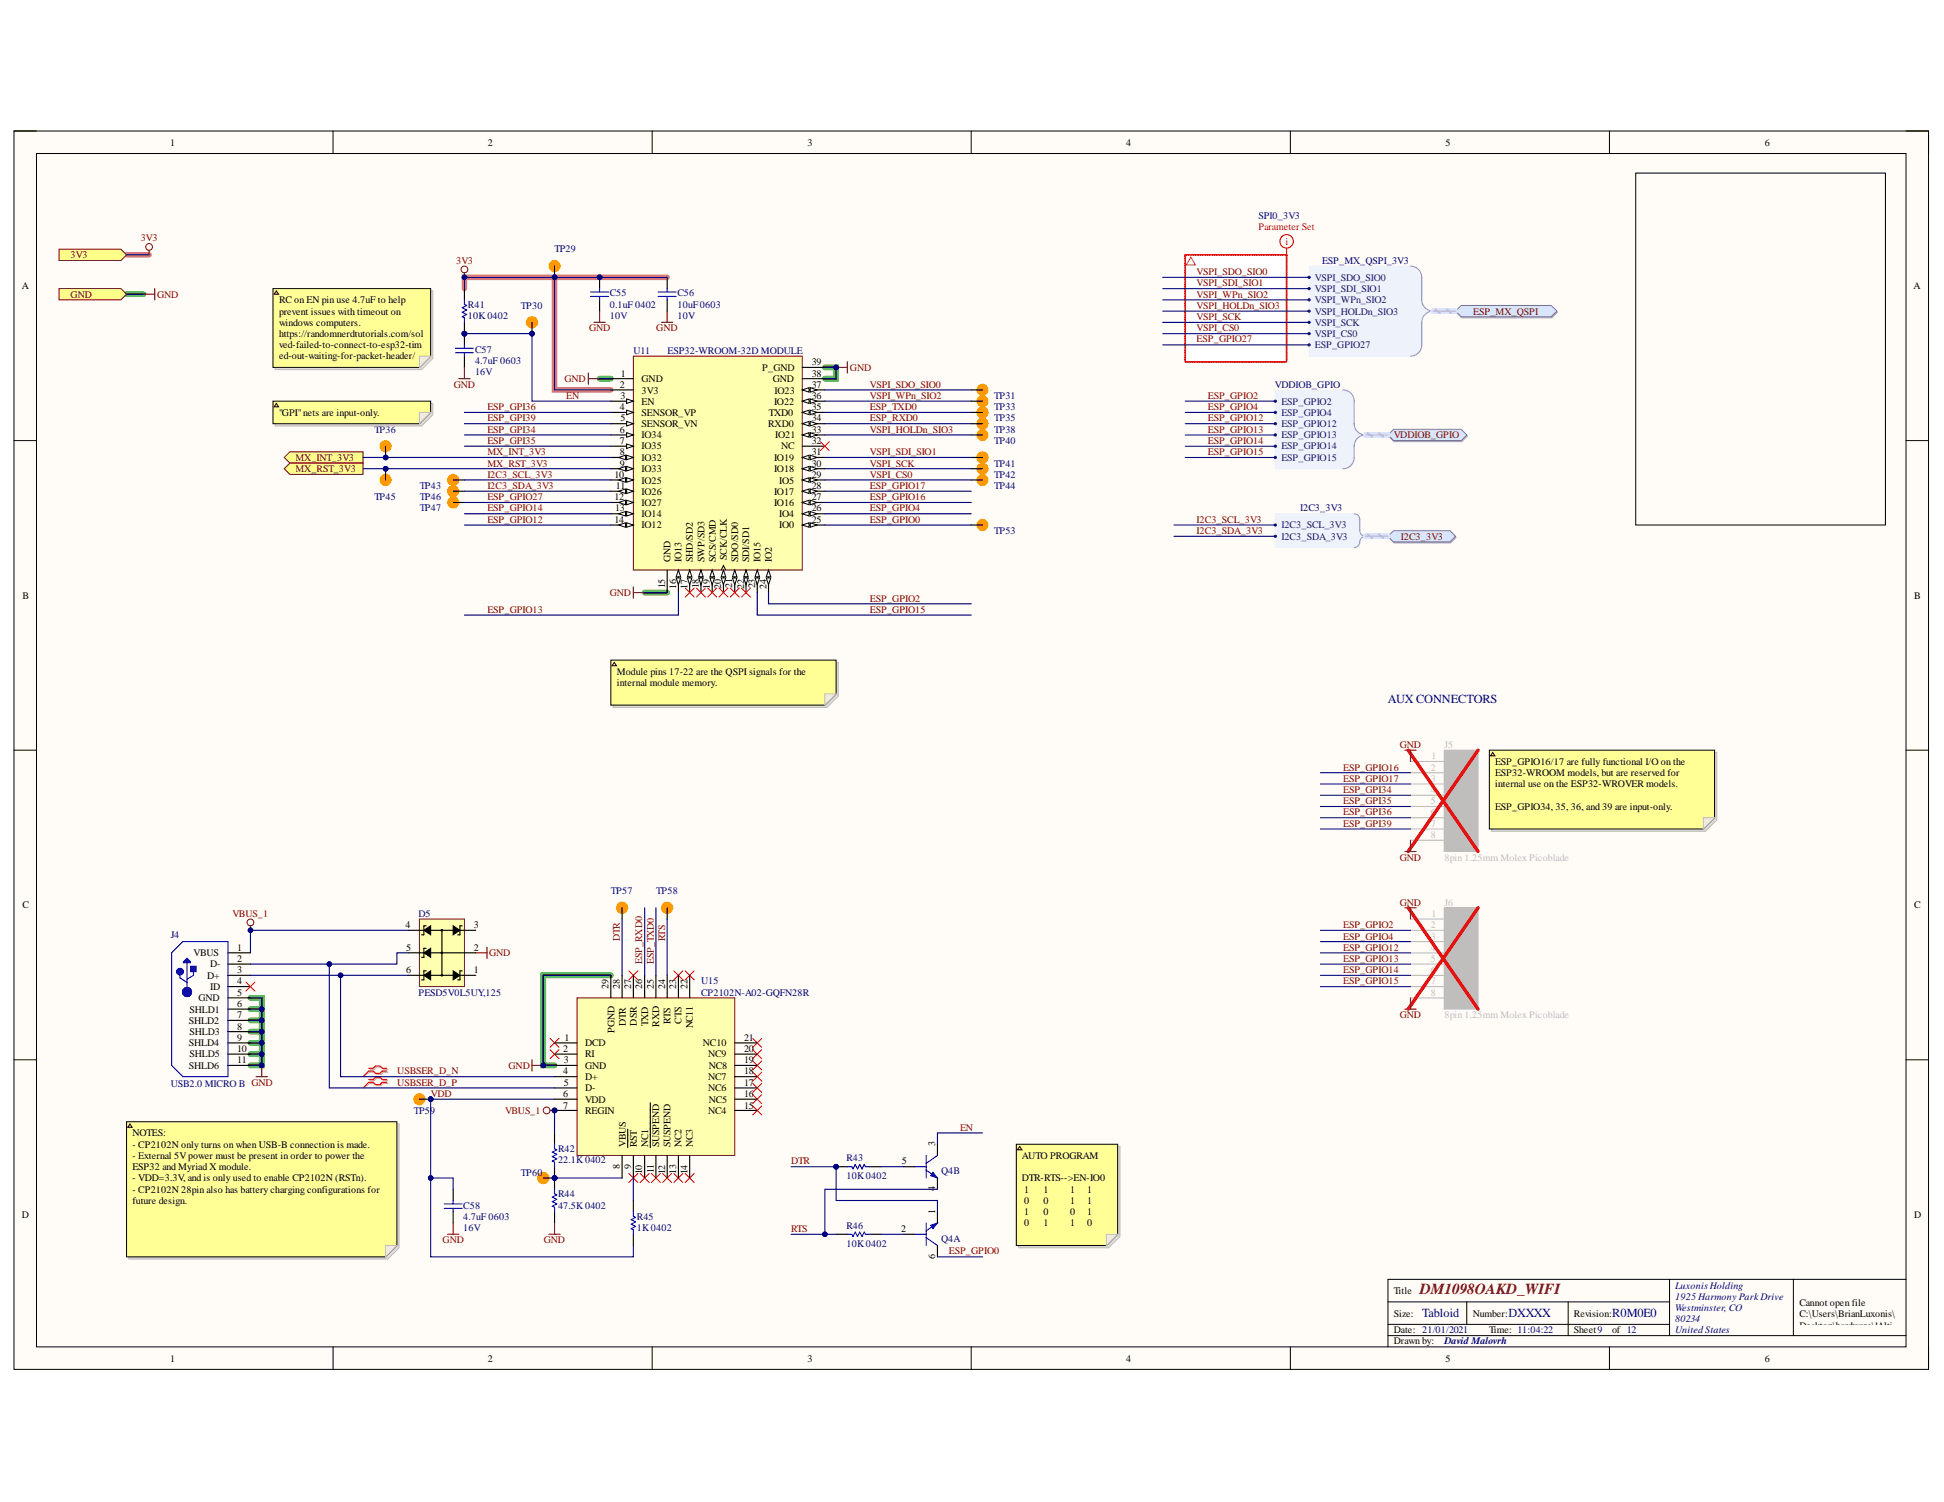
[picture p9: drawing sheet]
<svg xmlns="http://www.w3.org/2000/svg" width="279mm" height="216mm" viewBox="0 0 279 216" stroke-linecap="round" stroke-linejoin="round" font-family="sans-serif">
<defs><g id="words">
<text font-size="2.2" fill="#800000" x="204.1" y="186">DM1098OAKD_WIFI</text>
<g font-size="1.8" fill="#000080">
<text x="199.5" y="101">AUX CONNECTORS</text>
<text x="204.4" y="189.4">Tabloid</text>
<text x="216.8" y="189.4">DXXXX</text>
<text x="231.7" y="189.4">R0M0E0</text>
</g>
<g font-size="1.4">
<text x="24.4" y="21">1</text>
<text x="70.1" y="21">2</text>
<text x="116.1" y="21">3</text>
<text x="161.8" y="21">4</text>
<text x="207.8" y="21">5</text>
<text x="253.6" y="21">6</text>
<text x="3.1" y="41.6">A</text>
<text x="275" y="41.6">A</text>
<text x="40.1" y="43.5">RC on EN pin use 4.7uF to help</text>
<text x="40.1" y="45.2">prevent issues with timeout on</text>
<text x="40.1" y="46.8">windows computers.</text>
<text x="40.1" y="48.5">https://randomnerdtutorials.com/sol</text>
<text x="40.1" y="50.1">ved-failed-to-connect-to-esp32-tim</text>
<text x="40.1" y="51.7">ed-out-waiting-for-packet-header/</text>
<text x="109.6" y="53.3">P_GND</text>
<text x="116.7" y="52.5">39</text>
<text x="40.1" y="59.8">&quot;GPI&quot;nets are input-only.</text>
<text x="89.1" y="58.9">4</text>
<text x="89.1" y="55.7">2</text>
<text x="89.2" y="57.3">3</text>
<text x="89.3" y="54.1">1</text>
<text x="92.2" y="58.2">EN</text>
<text x="92.2" y="59.8">SENSOR_VP</text>
<text x="92.2" y="54.9">GND</text>
<text x="92.2" y="56.6">3V3</text>
<text x="110.5" y="59.8">TXD0</text>
<text x="111.1" y="54.9">GND</text>
<text x="111.2" y="58.2">IO22</text>
<text x="111.3" y="56.6">IO23</text>
<text x="116.7" y="58.9">35</text>
<text x="116.7" y="57.3">36</text>
<text x="116.7" y="55.7">37</text>
<text x="116.7" y="54.1">38</text>
<text x="89.1" y="62.2">6</text>
<text x="89.1" y="63.8">7</text>
<text x="89.1" y="65.5">8</text>
<text x="89.2" y="60.5">5</text>
<text x="92.2" y="61.4">SENSOR_VN</text>
<text x="92.2" y="63">IO34</text>
<text x="92.2" y="64.6">IO35</text>
<text x="110.4" y="61.4">RXD0</text>
<text x="111.4" y="63">IO21</text>
<text x="112.3" y="64.6">NC</text>
<text x="116.7" y="60.5">34</text>
<text x="116.7" y="65.5">31</text>
<text x="116.7" y="62.2">33</text>
<text x="116.7" y="63.8">32</text>
<text x="88.3" y="68.7">10</text>
<text x="88.3" y="71.9">12</text>
<text x="88.5" y="70.3">11</text>
<text x="89.1" y="67.1">9</text>
<text x="92.2" y="69.5">IO25</text>
<text x="92.2" y="71.1">IO26</text>
<text x="92.2" y="66.2">IO32</text>
<text x="92.2" y="67.8">IO33</text>
<text x="111.2" y="71.1">IO17</text>
<text x="111.2" y="67.8">IO18</text>
<text x="111.2" y="66.2">IO19</text>
<text x="112" y="69.5">IO5</text>
<text x="116.7" y="71.9">27</text>
<text x="116.7" y="70.3">28</text>
<text x="116.7" y="67.1">30</text>
<text x="116.7" y="68.7">29</text>
<text x="88.3" y="75.2">14</text>
<text x="88.4" y="73.5">13</text>
<text x="92.2" y="74.3">IO14</text>
<text x="92.2" y="72.7">IO27</text>
<text x="92.2" y="75.9">IO12</text>
<text x="111.2" y="72.7">IO16</text>
<text x="112" y="75.9">IO0</text>
<text x="112" y="74.3">IO4</text>
<text x="116.7" y="75.2">25</text>
<text x="116.7" y="73.5">26</text>
<text x="96.4" y="80.8" transform="rotate(-90 96.4 80.8)">GND</text>
<text x="98" y="80.8" transform="rotate(-90 98 80.8)">IO13</text>
<text x="99.6" y="80.8" transform="rotate(-90 99.6 80.8)">SHD/SD2</text>
<text x="101.3" y="80.8" transform="rotate(-90 101.3 80.8)">SWP/SD3</text>
<text x="102.9" y="80.8" transform="rotate(-90 102.9 80.8)">SCS/CMD</text>
<text x="104.5" y="80.5" transform="rotate(-90 104.5 80.5)">SCK/CLK</text>
<text x="106.1" y="80.8" transform="rotate(-90 106.1 80.8)">SDO/SD0</text>
<text x="107.7" y="80.8" transform="rotate(-90 107.7 80.8)">SDI/SD1</text>
<text x="109.3" y="80.8" transform="rotate(-90 109.3 80.8)">IO15</text>
<text x="110.9" y="80.8" transform="rotate(-90 110.9 80.8)">IO2</text>
<text x="3.2" y="86.1">B</text>
<text x="95.6" y="84.6" transform="rotate(-90 95.6 84.6)">15</text>
<text x="97.2" y="84.7" transform="rotate(-90 97.2 84.7)">16</text>
<text x="98.8" y="84.7" transform="rotate(-90 98.8 84.7)">17</text>
<text x="100.4" y="84.6" transform="rotate(-90 100.4 84.6)">18</text>
<text x="102" y="84.7" transform="rotate(-90 102 84.7)">19</text>
<text x="103.6" y="84.7" transform="rotate(-90 103.6 84.7)">20</text>
<text x="105.2" y="84.5" transform="rotate(-90 105.2 84.5)">21</text>
<text x="106.9" y="84.7" transform="rotate(-90 106.9 84.7)">22</text>
<text x="108.5" y="84.6" transform="rotate(-90 108.5 84.6)">23</text>
<text x="110.1" y="84.7" transform="rotate(-90 110.1 84.7)">24</text>
<text x="275.1" y="86.1">B</text>
<text x="88.7" y="97">Module pins 17-22 are the QSPI signals for the</text>
<text x="88.7" y="98.6">internal module memory.</text>
<text x="214.9" y="109.9">ESP_GPIO16/17 are fully functional I/O on the</text>
<text x="214.9" y="111.6">ESP32-WROOM models, but are reserved for</text>
<text x="214.9" y="113.2">internal use on the ESP32-WROVER models.</text>
<text x="214.9" y="116.5">ESP_GPIO34, 35, 36, and 39 are input-only.</text>
<text x="3.2" y="130.6">C</text>
<text x="275.1" y="130.6">C</text>
<text x="27.8" y="137.4">VBUS</text>
<text x="34.1" y="136.7">1</text>
<text x="58.3" y="133.4">4</text>
<text x="58.4" y="136.7">5</text>
<text x="68.1" y="136.7">2</text>
<text x="68.1" y="133.4">3</text>
<text x="28.5" y="143.9">GND</text>
<text x="29.8" y="140.7">D+</text>
<text x="30.2" y="139">D-</text>
<text x="30.2" y="142.3">ID</text>
<text x="34.1" y="138.3">2</text>
<text x="34.1" y="139.9">3</text>
<text x="34.1" y="141.5">4</text>
<text x="34.1" y="143.1">5</text>
<text x="58.4" y="139.9">6</text>
<text x="68.1" y="139.9">1</text>
<text x="87.5" y="142.2" transform="rotate(-90 87.5 142.2)">29</text>
<text x="89.1" y="142.2" transform="rotate(-90 89.1 142.2)">28</text>
<text x="90.7" y="142.2" transform="rotate(-90 90.7 142.2)">27</text>
<text x="92.3" y="142.2" transform="rotate(-90 92.3 142.2)">26</text>
<text x="94" y="142.2" transform="rotate(-90 94 142.2)">25</text>
<text x="95.6" y="142.2" transform="rotate(-90 95.6 142.2)">24</text>
<text x="97.2" y="142.2" transform="rotate(-90 97.2 142.2)">23</text>
<text x="98.8" y="142.2" transform="rotate(-90 98.8 142.2)">22</text>
<text x="27.2" y="147.2">SHLD2</text>
<text x="27.2" y="145.6">SHLD1</text>
<text x="27.2" y="148.8">SHLD3</text>
<text x="34.1" y="144.7">6</text>
<text x="34.1" y="146.3">7</text>
<text x="34.1" y="148">8</text>
<text x="34.1" y="149.6">9</text>
<text x="81.1" y="149.6">1</text>
<text x="88.3" y="148.5" transform="rotate(-90 88.3 148.5)">PGND</text>
<text x="89.9" y="147.5" transform="rotate(-90 89.9 147.5)">DTR</text>
<text x="91.5" y="147.4" transform="rotate(-90 91.5 147.4)">DSR</text>
<text x="93.1" y="147.5" transform="rotate(-90 93.1 147.5)">TXD</text>
<text x="94.8" y="147.6" transform="rotate(-90 94.8 147.6)">RXD</text>
<text x="96.4" y="147.2" transform="rotate(-90 96.4 147.2)">RTS</text>
<text x="98" y="147.2" transform="rotate(-90 98 147.2)">CTS</text>
<text x="99.6" y="147.8" transform="rotate(-90 99.6 147.8)">NC11</text>
<text x="106.9" y="149.6">21</text>
<text x="27.2" y="150.4">SHLD4</text>
<text x="27.2" y="153.7">SHLD6</text>
<text x="27.2" y="152">SHLD5</text>
<text x="34.1" y="152.8">11</text>
<text x="34.1" y="151.2">10</text>
<text x="81" y="151.2">2</text>
<text x="81" y="154.4">4</text>
<text x="81" y="152.8">3</text>
<text x="84.1" y="150.4">DCD</text>
<text x="84.1" y="152">RI</text>
<text x="84.1" y="153.7">GND</text>
<text x="84.1" y="155.3">D+</text>
<text x="101" y="150.4">NC10</text>
<text x="101.8" y="155.3">NC7</text>
<text x="101.8" y="152">NC9</text>
<text x="101.9" y="153.7">NC8</text>
<text x="106.9" y="154.4">18</text>
<text x="106.9" y="152.8">19</text>
<text x="106.9" y="151.2">20</text>
<text x="81" y="157.6">6</text>
<text x="81" y="159.3">7</text>
<text x="81" y="156">5</text>
<text x="84.1" y="156.9">D-</text>
<text x="84.1" y="158.5">VDD</text>
<text x="84.1" y="160.1">REGIN</text>
<text x="101.8" y="160.1">NC4</text>
<text x="101.8" y="156.9">NC6</text>
<text x="101.9" y="158.5">NC5</text>
<text x="106.9" y="159.3">15</text>
<text x="106.9" y="157.6">16</text>
<text x="106.9" y="156">17</text>
<text x="19" y="163.3">NOTES:</text>
<text x="19" y="165">- CP2102N only turns on when USB-B connection is made.</text>
<text x="19" y="166.6">- External 5Vpower must be present in order to power the</text>
<text x="89.9" y="164.9" transform="rotate(-90 89.9 164.9)">VBUS</text>
<text x="91.5" y="164.9" transform="rotate(-90 91.5 164.9)">RST</text>
<text x="93.1" y="164.9" transform="rotate(-90 93.1 164.9)">NC1</text>
<text x="94.8" y="164.9" transform="rotate(-90 94.8 164.9)">SUSPEND</text>
<text x="96.4" y="164.9" transform="rotate(-90 96.4 164.9)">SUSPEND</text>
<text x="98" y="164.9" transform="rotate(-90 98 164.9)">NC2</text>
<text x="99.6" y="164.9" transform="rotate(-90 99.6 164.9)">NC3</text>
<text x="129.6" y="167.4">5</text>
<text x="134.4" y="164.8" transform="rotate(-90 134.4 164.8)">3</text>
<text x="146.9" y="166.6">AUTO PROGRAM</text>
<text x="19" y="168.2">ESP32 and Myriad X module.</text>
<text x="19" y="169.8">- VDD=3.3V, and is only used to enable CP2102N (RSTn).</text>
<text x="19" y="171.4">- CP2102N 28pin also has battery charging configurations for</text>
<text x="19" y="173">future design.</text>
<text x="89.1" y="168" transform="rotate(-90 89.1 168)">8</text>
<text x="90.7" y="168" transform="rotate(-90 90.7 168)">9</text>
<text x="92.3" y="168.8" transform="rotate(-90 92.3 168.8)">10</text>
<text x="94" y="168.6" transform="rotate(-90 94 168.6)">11</text>
<text x="95.6" y="168.8" transform="rotate(-90 95.6 168.8)">12</text>
<text x="97.2" y="168.7" transform="rotate(-90 97.2 168.7)">13</text>
<text x="98.8" y="168.8" transform="rotate(-90 98.8 168.8)">14</text>
<text x="134.4" y="171.3" transform="rotate(-90 134.4 171.3)">4</text>
<text x="146.9" y="169.8">DTR-RTS--&gt;EN-IO0</text>
<text x="147.2" y="171.4">1</text>
<text x="147.2" y="173">0</text>
<text x="150" y="171.4">1</text>
<text x="150" y="173">0</text>
<text x="153.8" y="171.4">1</text>
<text x="153.8" y="173">1</text>
<text x="156.2" y="171.4">1</text>
<text x="156.2" y="173">1</text>
<text x="3.1" y="175.1">D</text>
<text x="129.5" y="177.1">2</text>
<text x="134.4" y="174.5" transform="rotate(-90 134.4 174.5)">1</text>
<text x="147.2" y="174.6">1</text>
<text x="147.2" y="176.3">0</text>
<text x="150" y="174.6">0</text>
<text x="150" y="176.3">1</text>
<text x="153.8" y="174.6">0</text>
<text x="153.8" y="176.3">1</text>
<text x="156.2" y="174.6">1</text>
<text x="156.2" y="176.3">0</text>
<text x="275.1" y="175.1">D</text>
<text x="134.4" y="181" transform="rotate(-90 134.4 181)">6</text>
<text x="200.3" y="186">Title</text>
<text x="200.3" y="189.3">Size:</text>
<text x="200.3" y="191.6">Date: 21/01/2021</text>
<text x="211.7" y="189.3">Number:</text>
<text x="214" y="191.6">Time: 11:04:22</text>
<text x="226.2" y="189.3">Revision:</text>
<text x="226.2" y="191.6">Sheet9</text>
<text x="231.7" y="191.6">of 12</text>
<text x="258.6" y="187.8">Cannot open file</text>
<text x="258.6" y="189.4">C:\Users\BrianLuxonis\</text>
<text x="258.6" y="191">Desktop\hardware\!Alti</text>
<text x="24.4" y="195.7">1</text>
<text x="70.1" y="195.7">2</text>
<text x="116.1" y="195.7">3</text>
<text x="161.8" y="195.7">4</text>
<text x="200.3" y="193.3">Drawn by:</text>
<text x="207.8" y="195.7">5</text>
<text x="253.6" y="195.7">6</text>
<text x="258.6" y="192.6">um_Shared\Templates\L</text>
<text x="258.6" y="194.2">uxonis_Logo.png</text>
</g>
<g font-size="1.4" fill="#800000">
<text x="20.2" y="34.7">3V3</text>
<text x="10.2" y="37.1">3V3</text>
<text x="65.6" y="38">3V3</text>
<text x="172" y="39.6">VSPI_SDO_SIO0</text>
<text x="172" y="41.2">VSPI_SDI_SIO1</text>
<text x="10.2" y="42.8">GND</text>
<text x="22.6" y="42.8">GND</text>
<text x="84.7" y="47.6">GND</text>
<text x="94.3" y="47.6">GND</text>
<text x="172" y="42.8">VSPI_WPn_SIO2</text>
<text x="172" y="44.4">VSPI_HOLDn_SIO3</text>
<text x="172" y="46">VSPI_SCK</text>
<text x="172" y="47.6">VSPI_CS0</text>
<text x="211.8" y="45.2">ESP_MX_QSPI</text>
<text x="122.2" y="53.3">GND</text>
<text x="172" y="49.2">ESP_GPIO27</text>
<text x="65.2" y="55.7">GND</text>
<text x="70" y="58.9">ESP_GPI36</text>
<text x="81.1" y="54.9">GND</text>
<text x="81.4" y="57.3">EN</text>
<text x="125" y="58.9">ESP_TXD0</text>
<text x="125" y="55.7">VSPI_SDO_SIO0</text>
<text x="125" y="57.3">VSPI_WPn_SIO2</text>
<text x="173.6" y="57.3">ESP_GPIO2</text>
<text x="173.6" y="58.9">ESP_GPIO4</text>
<text x="70" y="60.5">ESP_GPI39</text>
<text x="70" y="62.2">ESP_GPI34</text>
<text x="70" y="63.8">ESP_GPI35</text>
<text x="70" y="65.5">MX_INT_3V3</text>
<text x="125" y="60.5">ESP_RXD0</text>
<text x="125" y="65.5">VSPI_SDI_SIO1</text>
<text x="125" y="62.2">VSPI_HOLDn_SIO3</text>
<text x="173.6" y="60.5">ESP_GPIO12</text>
<text x="173.6" y="62.2">ESP_GPIO13</text>
<text x="173.6" y="63.8">ESP_GPIO14</text>
<text x="173.6" y="65.5">ESP_GPIO15</text>
<text x="200.3" y="63">VDDIOB_GPIO</text>
<text x="42.5" y="66.2">MX_INT_3V3</text>
<text x="42.5" y="67.8">MX_RST_3V3</text>
<text x="70" y="68.7">I2C3_SCL_3V3</text>
<text x="70" y="70.3">I2C3_SDA_3V3</text>
<text x="70" y="71.9">ESP_GPIO27</text>
<text x="70" y="67.1">MX_RST_3V3</text>
<text x="125" y="68.7">VSPI_CS0</text>
<text x="125" y="67.1">VSPI_SCK</text>
<text x="125" y="71.9">ESP_GPIO16</text>
<text x="125" y="70.3">ESP_GPIO17</text>
<text x="70" y="73.5">ESP_GPIO14</text>
<text x="70" y="75.2">ESP_GPIO12</text>
<text x="125" y="75.2">ESP_GPIO0</text>
<text x="125" y="73.5">ESP_GPIO4</text>
<text x="172" y="75.2">I2C3_SCL_3V3</text>
<text x="172" y="76.8">I2C3_SDA_3V3</text>
<text x="201.3" y="77.6">I2C3_3V3</text>
<text x="70" y="88.1">ESP_GPIO13</text>
<text x="87.6" y="85.7">GND</text>
<text x="125" y="88.1">ESP_GPIO15</text>
<text x="125" y="86.5">ESP_GPIO2</text>
<text x="201.2" y="107.5">GND</text>
<text x="193.1" y="110.8">ESP_GPIO16</text>
<text x="193.1" y="112.4">ESP_GPIO17</text>
<text x="193.1" y="114">ESP_GPI34</text>
<text x="193.1" y="115.6">ESP_GPI35</text>
<text x="193.1" y="117.2">ESP_GPI36</text>
<text x="193.1" y="118.8">ESP_GPI39</text>
<text x="201.2" y="123.7">GND</text>
<text x="33.4" y="131.8">VBUS_1</text>
<text x="201.2" y="130.2">GND</text>
<text x="70.3" y="137.4">GND</text>
<text x="89.1" y="135.3" transform="rotate(-90 89.1 135.3)">DTR</text>
<text x="95.6" y="135.3" transform="rotate(-90 95.6 135.3)">RTS</text>
<text x="193.1" y="133.4">ESP_GPIO2</text>
<text x="193.1" y="135.1">ESP_GPIO4</text>
<text x="193.1" y="136.7">ESP_GPIO12</text>
<text x="92.3" y="138.6" transform="rotate(-90 92.3 138.6)">ESP_RXD0</text>
<text x="94" y="138.6" transform="rotate(-90 94 138.6)">ESP_TXD0</text>
<text x="193.1" y="138.3">ESP_GPIO13</text>
<text x="193.1" y="139.9">ESP_GPIO14</text>
<text x="193.1" y="141.5">ESP_GPIO15</text>
<text x="201.2" y="146.3">GND</text>
<text x="57.1" y="154.4">USBSER_D_N</text>
<text x="73.1" y="153.7">GND</text>
<text x="57.1" y="156">USBSER_D_P</text>
<text x="61.9" y="157.6">VDD</text>
<text x="72.6" y="160.1">VBUS_1</text>
<text x="113.7" y="167.4">DTR</text>
<text x="138" y="162.6">EN</text>
<text x="63.6" y="178.7">GND</text>
<text x="78.2" y="178.7">GND</text>
<text x="113.7" y="177.1">RTS</text>
<text x="136.4" y="180.3">ESP_GPIO0</text>
</g>
<g font-size="1.4" fill="#f00">
<text x="180.9" y="33.1">Parameter Set</text>
<text x="184.8" y="35.2">i</text>
</g>
<g font-size="1.4" fill="#000080">
<text x="180.9" y="31.5">SPI0_3V3</text>
<text x="79.7" y="36.3">TP29</text>
<text x="190" y="38">ESP_MX_QSPI_3V3</text>
<text x="67.3" y="44.2">R41</text>
<text x="67.3" y="45.8">10K0402</text>
<text x="74.9" y="44.4">TP30</text>
<text x="87.6" y="45.8">10V</text>
<text x="87.6" y="42.6">C55</text>
<text x="87.6" y="44.2">0.1uF 0402</text>
<text x="97.4" y="45.8">10V</text>
<text x="97.4" y="42.6">C56</text>
<text x="97.4" y="44.2">10uF0603</text>
<text x="68.3" y="54">16V</text>
<text x="68.3" y="50.7">C57</text>
<text x="68.3" y="52.3">4.7uF 0603</text>
<text x="91" y="50.9">U11</text>
<text x="95.9" y="50.9">ESP32-WROOM-32D MODULE</text>
<text x="142.9" y="58.9">TP33</text>
<text x="142.9" y="57.3">TP31</text>
<text x="183.2" y="55.7">VDDIOB_GPIO</text>
<text x="53.8" y="62.2">TP36</text>
<text x="142.9" y="63.8">TP40</text>
<text x="142.9" y="62.2">TP38</text>
<text x="142.9" y="60.5">TP35</text>
<text x="53.8" y="71.9">TP45</text>
<text x="60.3" y="71.9">TP46</text>
<text x="60.3" y="70.3">TP43</text>
<text x="142.9" y="70.3">TP44</text>
<text x="142.9" y="68.7">TP42</text>
<text x="142.9" y="67.1">TP41</text>
<text x="60.3" y="73.5">TP47</text>
<text x="142.9" y="76.8">TP53</text>
<text x="186.9" y="73.5">I2C3_3V3</text>
<text x="60.1" y="131.8">D5</text>
<text x="87.8" y="128.6">TP57</text>
<text x="94.3" y="128.6">TP58</text>
<text x="24.5" y="134.9">J4</text>
<text x="60.1" y="143.1">PESD5V0L5UY,125</text>
<text x="100.8" y="141.5">U15</text>
<text x="100.8" y="143.1">CP2102N-A02-GQFN28R</text>
<text x="24.5" y="156.2">USB2.0 MICRO B GND</text>
<text x="59.5" y="160.1">TP59</text>
<text x="80.2" y="165.6">R42</text>
<text x="80.2" y="167.2">22.1K0402</text>
<text x="121.7" y="166.9">R43</text>
<text x="66.6" y="173.7">C58</text>
<text x="74.9" y="169">TP60</text>
<text x="80.2" y="172.1">R44</text>
<text x="80.2" y="173.7">47.5K0402</text>
<text x="121.7" y="169.5">10K0402</text>
<text x="135.3" y="168.8">Q4B</text>
<text x="66.6" y="176.9">16V</text>
<text x="66.6" y="175.3">4.7uF 0603</text>
<text x="91.5" y="175.3">R45</text>
<text x="91.5" y="176.9">1K0402</text>
<text x="121.7" y="176.6">R46</text>
<text x="121.7" y="179.2">10K0402</text>
<text x="135.3" y="178.5">Q4A</text>
<text x="240.8" y="185.2">Luxonis Holding</text>
<text x="240.8" y="186.8">1925 Harmony Park Drive</text>
<text x="240.8" y="188.4">Westminster, CO</text>
<text x="240.8" y="190">80234</text>
<text x="240.8" y="191.6">United States</text>
<text x="207.6" y="193.3">David Malovrh</text>
</g>
<g font-size="1.4" fill="#003a70">
<text x="189" y="41.9">VSPI_SDI_SIO1</text>
<text x="189" y="40.3">VSPI_SDO_SIO0</text>
<text x="189" y="45.2">VSPI_HOLDn_SIO3</text>
<text x="189" y="46.8">VSPI_SCK</text>
<text x="189" y="43.5">VSPI_WPn_SIO2</text>
<text x="189" y="48.5">VSPI_CS0</text>
<text x="189" y="50.1">ESP_GPIO27</text>
<text x="184.2" y="58.2">ESP_GPIO2</text>
<text x="184.2" y="59.8">ESP_GPIO4</text>
<text x="184.2" y="61.4">ESP_GPIO12</text>
<text x="184.2" y="63">ESP_GPIO13</text>
<text x="184.2" y="64.6">ESP_GPIO14</text>
<text x="184.2" y="66.2">ESP_GPIO15</text>
<text x="184.2" y="75.9">I2C3_SCL_3V3</text>
<text x="184.2" y="77.6">I2C3_SDA_3V3</text>
</g>
<g font-size="1.4" fill="#bfbebc">
<text x="207.6" y="107.5">J5</text>
<text x="205.7" y="110.8">2</text>
<text x="205.7" y="112.4">3</text>
<text x="205.7" y="109.1">1</text>
<text x="208.7" y="111.6">2</text>
<text x="208.7" y="113.2">3</text>
<text x="205.7" y="114">4</text>
<text x="205.7" y="115.6">5</text>
<text x="205.7" y="117.2">6</text>
<text x="205.7" y="118.8">7</text>
<text x="208.7" y="114.8">4</text>
<text x="208.7" y="116.5">5</text>
<text x="208.7" y="118.1">6</text>
<text x="205.7" y="120.4">8</text>
<text x="207.6" y="123.7">8pin 1.25mm Molex Picoblade</text>
<text x="205.7" y="131.8">1</text>
<text x="207.6" y="130.2">J6</text>
<text x="205.7" y="133.4">2</text>
<text x="205.7" y="135.1">3</text>
<text x="205.7" y="136.7">4</text>
<text x="208.7" y="134.2">2</text>
<text x="208.7" y="135.8">3</text>
<text x="208.7" y="137.4">4</text>
<text x="205.7" y="138.3">5</text>
<text x="205.7" y="139.9">6</text>
<text x="205.7" y="141.5">7</text>
<text x="205.7" y="143.1">8</text>
<text x="208.7" y="139">5</text>
<text x="208.7" y="140.7">6</text>
<text x="208.7" y="142.3">7</text>
<text x="207.6" y="146.3">8pin 1.25mm Molex Picoblade</text>
</g>
</g></defs>
<path d="M2 18.8h275.2v178h-275.2z" fill-rule="evenodd" fill="#fffcf8"/>
<path d="M2 18.8h275.2v178h-275.2z" fill="none" stroke="#000" stroke-width=".14"/>
<path d="M5.2 22.1h268.7v171.5h-268.7z" fill-rule="evenodd" fill="#fffcf8"/>
<g fill="none" stroke="#000" stroke-width=".14">
<path d="M2 18.8h3.2M47.9 18.8v3.3M93.7 18.8v3.3M139.6 18.8v3.3M185.5 18.8v3.3M231.3 18.8v3.3M273.9 18.8h3.3v3.3M5.2 22.1h268.7v171.5h-268.7zM2 63.3h3.2M273.9 63.3h3.3M2 107.8h3.2M273.9 107.8h3.3"/>
<path d="M2 152.3h3.2M273.9 152.3h3.3M47.9 193.6v3.2M93.7 193.6v3.2M139.6 193.6v3.2M185.5 193.6v3.2M231.3 193.6v3.2M277.2 193.6v3.2"/>
</g>
<path d="M170.4 36.6h14.5v15.4h-14.5z" fill-rule="evenodd" fill="#fff"/>
<path d="M18.2 42.3h2.4M86.2 54.4h1.6M118.5 52.8h1.7v1.6h-1.7M92.7 85.2h3.2M36 143.4h1.6v9.7h-1.6M36 151.5h1.6M36 149.9h1.6M36 148.3h1.6M36 146.7h1.6M36 145.1h1.6M87.8 140.2h-9.7v12.9h1.6" fill="none" stroke="#00be00" stroke-width=".81"/>
<path d="M18.2 36.6h3.2M79.7 39.9h16.2M66.7 41.5v-1.6h13v16.1h8.1" fill="none" stroke="#ec768e" stroke-width=".81"/>
<path d="M199.5 187.1h40.5M199.5 192h74.4M199.5 190.4h40.5M210.8 187.1v3.3M225.4 187.1v4.9M240 183.9v8.1M257.8 183.9v8.1M273.9 183.9h-74.4v9.7" fill="none" stroke="#000" stroke-width=".14"/>
<path d="M91 51.2h24.3v30.7h-24.3z" fill-rule="evenodd" fill="#ffffb0"/>
<path d="M91 51.2h24.3v30.7h-24.3z" fill="none" stroke="#800000" stroke-width=".14"/>
<path d="M87.8 57.7h3.2" fill="none" stroke="#000" stroke-width=".16"/>
<path d="M90.1 57.3l.9 .4-.9 .3z" fill="#f8fcff"/>
<path d="M90.1 57.3l.9 .4-.9 .3z" fill="none" stroke="#000" stroke-width=".14"/>
<path d="M87.8 59.3h3.2" fill="none" stroke="#000" stroke-width=".16"/>
<path d="M90.1 59l.9 .3-.9 .3z" fill="#f8fcff"/>
<path d="M90.1 59l.9 .3-.9 .3z" fill="none" stroke="#000" stroke-width=".14"/>
<path d="M87.8 60.9h3.2" fill="none" stroke="#000" stroke-width=".16"/>
<path d="M90.1 60.6l.9 .3-.9 .3z" fill="#f8fcff"/>
<path d="M90.1 60.6l.9 .3-.9 .3z" fill="none" stroke="#000" stroke-width=".14"/>
<path d="M87.8 62.5h3.2" fill="none" stroke="#000" stroke-width=".16"/>
<path d="M90.1 62.2l.9 .3-.9 .3z" fill="#f8fcff"/>
<path d="M90.1 62.2l.9 .3-.9 .3z" fill="none" stroke="#000" stroke-width=".14"/>
<path d="M87.8 64.1h3.2" fill="none" stroke="#000" stroke-width=".16"/>
<path d="M90.1 63.8l.9 .3-.9 .4z" fill="#f8fcff"/>
<path d="M90.1 63.8l.9 .3-.9 .4z" fill="none" stroke="#000" stroke-width=".14"/>
<path d="M115.3 59.3h3.2" fill="none" stroke="#000" stroke-width=".16"/>
<path d="M115.3 59.3l1-.3v.6z" fill="#f8fcff"/>
<path d="M115.3 59.3l1-.3v.6z" fill="none" stroke="#000" stroke-width=".14"/>
<path d="M116.4 59l1 .3-1 .3z" fill="#f8fcff"/>
<path d="M116.4 59l1 .3-1 .3z" fill="none" stroke="#000" stroke-width=".14"/>
<path d="M115.3 60.9h3.2" fill="none" stroke="#000" stroke-width=".16"/>
<path d="M115.3 60.9l1-.3v.6z" fill="#f8fcff"/>
<path d="M115.3 60.9l1-.3v.6z" fill="none" stroke="#000" stroke-width=".14"/>
<path d="M116.4 60.6l1 .3-1 .3z" fill="#f8fcff"/>
<path d="M116.4 60.6l1 .3-1 .3z" fill="none" stroke="#000" stroke-width=".14"/>
<path d="M102.4 81.9v3.3" fill="none" stroke="#000" stroke-width=".16"/>
<path d="M102.4 81.9l.3 1h-.7z" fill="#f8fcff"/>
<path d="M102.4 81.9l.3 1h-.7z" fill="none" stroke="#000" stroke-width=".14"/>
<path d="M102 83.1h.7l-.3 .9z" fill="#f8fcff"/>
<path d="M102 83.1h.7l-.3 .9z" fill="none" stroke="#000" stroke-width=".14"/>
<path d="M104 81.9v3.3" fill="none" stroke="#000" stroke-width=".16"/>
<path d="M104 81.9l.3 1h-.6z" fill="#f8fcff"/>
<path d="M104 81.9l.3 1h-.6z" fill="none" stroke="#000" stroke-width=".14"/>
<path d="M103.7 83.1h.6l-.3 .9z" fill="#f8fcff"/>
<path d="M103.7 83.1h.6l-.3 .9zM103.7 81.9l.3-.6 .3 .6" fill="none" stroke="#000" stroke-width=".14"/>
<path d="M105.6 81.9v3.3" fill="none" stroke="#000" stroke-width=".16"/>
<path d="M105.6 81.9l.3 1h-.6z" fill="#f8fcff"/>
<path d="M105.6 81.9l.3 1h-.6z" fill="none" stroke="#000" stroke-width=".14"/>
<path d="M105.3 83.1h.6l-.3 .9z" fill="#f8fcff"/>
<path d="M105.3 83.1h.6l-.3 .9z" fill="none" stroke="#000" stroke-width=".14"/>
<path d="M107.2 81.9v3.3" fill="none" stroke="#000" stroke-width=".16"/>
<path d="M107.2 81.9l.3 1h-.6z" fill="#f8fcff"/>
<path d="M107.2 81.9l.3 1h-.6z" fill="none" stroke="#000" stroke-width=".14"/>
<path d="M106.9 83.1h.6l-.3 .9z" fill="#f8fcff"/>
<path d="M106.9 83.1h.6l-.3 .9z" fill="none" stroke="#000" stroke-width=".14"/>
<path d="M99.1 81.9v3.3" fill="none" stroke="#000" stroke-width=".16"/>
<path d="M99.1 81.9l.3 1h-.6z" fill="#f8fcff"/>
<path d="M99.1 81.9l.3 1h-.6z" fill="none" stroke="#000" stroke-width=".14"/>
<path d="M98.8 83.1h.6l-.3 .9z" fill="#f8fcff"/>
<path d="M98.8 83.1h.6l-.3 .9z" fill="none" stroke="#000" stroke-width=".14"/>
<path d="M100.7 81.9v3.3" fill="none" stroke="#000" stroke-width=".16"/>
<path d="M100.7 81.9l.4 1h-.7z" fill="#f8fcff"/>
<path d="M100.7 81.9l.4 1h-.7z" fill="none" stroke="#000" stroke-width=".14"/>
<path d="M100.4 83.1h.7l-.4 .9z" fill="#f8fcff"/>
<path d="M100.4 83.1h.7l-.4 .9z" fill="none" stroke="#000" stroke-width=".14"/>
<path d="M97.5 81.9v3.3" fill="none" stroke="#000" stroke-width=".16"/>
<path d="M97.5 81.9l.3 1h-.6z" fill="#f8fcff"/>
<path d="M97.5 81.9l.3 1h-.6z" fill="none" stroke="#000" stroke-width=".14"/>
<path d="M97.2 83.1h.6l-.3 .9z" fill="#f8fcff"/>
<path d="M97.2 83.1h.6l-.3 .9z" fill="none" stroke="#000" stroke-width=".14"/>
<path d="M87.8 73.8h3.2" fill="none" stroke="#000" stroke-width=".16"/>
<path d="M90.1 73.5l.9 .3-.9 .4z" fill="#f8fcff"/>
<path d="M90.1 73.5l.9 .3-.9 .4z" fill="none" stroke="#000" stroke-width=".14"/>
<path d="M88.9 73.8l1-.3v.7z" fill="#f8fcff"/>
<path d="M88.9 73.8l1-.3v.7z" fill="none" stroke="#000" stroke-width=".14"/>
<path d="M108.8 81.9v3.3" fill="none" stroke="#000" stroke-width=".16"/>
<path d="M108.8 81.9l.4 1h-.7z" fill="#f8fcff"/>
<path d="M108.8 81.9l.4 1h-.7z" fill="none" stroke="#000" stroke-width=".14"/>
<path d="M108.5 83.1h.7l-.4 .9z" fill="#f8fcff"/>
<path d="M108.5 83.1h.7l-.4 .9z" fill="none" stroke="#000" stroke-width=".14"/>
<path d="M115.3 72.2h3.2" fill="none" stroke="#000" stroke-width=".16"/>
<path d="M115.3 72.2l1-.3v.7z" fill="#f8fcff"/>
<path d="M115.3 72.2l1-.3v.7z" fill="none" stroke="#000" stroke-width=".14"/>
<path d="M116.4 71.9l1 .3-1 .4z" fill="#f8fcff"/>
<path d="M116.4 71.9l1 .3-1 .4z" fill="none" stroke="#000" stroke-width=".14"/>
<path d="M115.3 70.6h3.2" fill="none" stroke="#000" stroke-width=".16"/>
<path d="M115.3 70.6l1-.3v.6z" fill="#f8fcff"/>
<path d="M115.3 70.6l1-.3v.6z" fill="none" stroke="#000" stroke-width=".14"/>
<path d="M116.4 70.3l1 .3-1 .3z" fill="#f8fcff"/>
<path d="M116.4 70.3l1 .3-1 .3z" fill="none" stroke="#000" stroke-width=".14"/>
<path d="M115.3 67.4h3.2" fill="none" stroke="#000" stroke-width=".16"/>
<path d="M115.3 67.4l1-.3v.6z" fill="#f8fcff"/>
<path d="M115.3 67.4l1-.3v.6z" fill="none" stroke="#000" stroke-width=".14"/>
<path d="M116.4 67.1l1 .3-1 .3z" fill="#f8fcff"/>
<path d="M116.4 67.1l1 .3-1 .3z" fill="none" stroke="#000" stroke-width=".14"/>
<path d="M115.3 65.8h3.2" fill="none" stroke="#000" stroke-width=".16"/>
<path d="M115.3 65.8l1-.4v.7z" fill="#f8fcff"/>
<path d="M115.3 65.8l1-.4v.7z" fill="none" stroke="#000" stroke-width=".14"/>
<path d="M116.4 65.4l1 .4-1 .3z" fill="#f8fcff"/>
<path d="M116.4 65.4l1 .4-1 .3z" fill="none" stroke="#000" stroke-width=".14"/>
<path d="M115.3 62.5h3.2" fill="none" stroke="#000" stroke-width=".16"/>
<path d="M115.3 62.5l1-.3v.6z" fill="#f8fcff"/>
<path d="M115.3 62.5l1-.3v.6z" fill="none" stroke="#000" stroke-width=".14"/>
<path d="M116.4 62.2l1 .3-1 .3z" fill="#f8fcff"/>
<path d="M116.4 62.2l1 .3-1 .3z" fill="none" stroke="#000" stroke-width=".14"/>
<path d="M115.3 57.7h3.2" fill="none" stroke="#000" stroke-width=".16"/>
<path d="M115.3 57.7l1-.4v.7z" fill="#f8fcff"/>
<path d="M115.3 57.7l1-.4v.7z" fill="none" stroke="#000" stroke-width=".14"/>
<path d="M116.4 57.3l1 .4-1 .3z" fill="#f8fcff"/>
<path d="M116.4 57.3l1 .4-1 .3z" fill="none" stroke="#000" stroke-width=".14"/>
<path d="M115.3 56h3.2" fill="none" stroke="#000" stroke-width=".16"/>
<path d="M115.3 56l1-.3v.7z" fill="#f8fcff"/>
<path d="M115.3 56l1-.3v.7z" fill="none" stroke="#000" stroke-width=".14"/>
<path d="M116.4 55.7l1 .3-1 .4z" fill="#f8fcff"/>
<path d="M116.4 55.7l1 .3-1 .4z" fill="none" stroke="#000" stroke-width=".14"/>
<path d="M87.8 69h3.2" fill="none" stroke="#000" stroke-width=".16"/>
<path d="M90.1 68.7l.9 .3-.9 .3z" fill="#f8fcff"/>
<path d="M90.1 68.7l.9 .3-.9 .3z" fill="none" stroke="#000" stroke-width=".14"/>
<path d="M88.9 69l1-.3v.6z" fill="#f8fcff"/>
<path d="M88.9 69l1-.3v.6z" fill="none" stroke="#000" stroke-width=".14"/>
<path d="M87.8 70.6h3.2" fill="none" stroke="#000" stroke-width=".16"/>
<path d="M90.1 70.3l.9 .3-.9 .3z" fill="#f8fcff"/>
<path d="M90.1 70.3l.9 .3-.9 .3z" fill="none" stroke="#000" stroke-width=".14"/>
<path d="M88.9 70.6l1-.3v.6z" fill="#f8fcff"/>
<path d="M88.9 70.6l1-.3v.6z" fill="none" stroke="#000" stroke-width=".14"/>
<path d="M87.8 72.2h3.2" fill="none" stroke="#000" stroke-width=".16"/>
<path d="M90.1 71.9l.9 .3-.9 .4z" fill="#f8fcff"/>
<path d="M90.1 71.9l.9 .3-.9 .4z" fill="none" stroke="#000" stroke-width=".14"/>
<path d="M88.9 72.2l1-.3v.7z" fill="#f8fcff"/>
<path d="M88.9 72.2l1-.3v.7z" fill="none" stroke="#000" stroke-width=".14"/>
<path d="M87.8 65.8h3.2" fill="none" stroke="#000" stroke-width=".16"/>
<path d="M90.1 65.4l.9 .4-.9 .3z" fill="#f8fcff"/>
<path d="M90.1 65.4l.9 .4-.9 .3z" fill="none" stroke="#000" stroke-width=".14"/>
<path d="M88.9 65.8l1-.4v.7z" fill="#f8fcff"/>
<path d="M88.9 65.8l1-.4v.7z" fill="none" stroke="#000" stroke-width=".14"/>
<path d="M87.8 67.4h3.2" fill="none" stroke="#000" stroke-width=".16"/>
<path d="M90.1 67.1l.9 .3-.9 .3z" fill="#f8fcff"/>
<path d="M90.1 67.1l.9 .3-.9 .3z" fill="none" stroke="#000" stroke-width=".14"/>
<path d="M88.9 67.4l1-.3v.6z" fill="#f8fcff"/>
<path d="M88.9 67.4l1-.3v.6z" fill="none" stroke="#000" stroke-width=".14"/>
<path d="M87.8 54.4h3.2M87.8 56h3.2M115.3 54.4h3.2M115.3 52.8h3.2M115.3 75.5h3.2M95.9 81.9v3.3" fill="none" stroke="#000" stroke-width=".16"/>
<path d="M115.3 75.5l1-.4v.7z" fill="#f8fcff"/>
<path d="M115.3 75.5l1-.4v.7z" fill="none" stroke="#000" stroke-width=".14"/>
<path d="M116.4 75.1l1 .4-1 .3z" fill="#f8fcff"/>
<path d="M116.4 75.1l1 .4-1 .3z" fill="none" stroke="#000" stroke-width=".14"/>
<path d="M110.5 81.9v3.3" fill="none" stroke="#000" stroke-width=".16"/>
<path d="M110.5 81.9l.3 1h-.7z" fill="#f8fcff"/>
<path d="M110.5 81.9l.3 1h-.7z" fill="none" stroke="#000" stroke-width=".14"/>
<path d="M110.1 83.1h.7l-.3 .9z" fill="#f8fcff"/>
<path d="M110.1 83.1h.7l-.3 .9z" fill="none" stroke="#000" stroke-width=".14"/>
<path d="M115.3 73.8h3.2" fill="none" stroke="#000" stroke-width=".16"/>
<path d="M115.3 73.8l1-.3v.7z" fill="#f8fcff"/>
<path d="M115.3 73.8l1-.3v.7z" fill="none" stroke="#000" stroke-width=".14"/>
<path d="M116.4 73.5l1 .3-1 .4z" fill="#f8fcff"/>
<path d="M116.4 73.5l1 .3-1 .4z" fill="none" stroke="#000" stroke-width=".14"/>
<path d="M115.3 69h3.2" fill="none" stroke="#000" stroke-width=".16"/>
<path d="M115.3 69l1-.3v.6z" fill="#f8fcff"/>
<path d="M115.3 69l1-.3v.6z" fill="none" stroke="#000" stroke-width=".14"/>
<path d="M116.4 68.7l1 .3-1 .3z" fill="#f8fcff"/>
<path d="M116.4 68.7l1 .3-1 .3z" fill="none" stroke="#000" stroke-width=".14"/>
<path d="M87.8 75.5h3.2" fill="none" stroke="#000" stroke-width=".16"/>
<path d="M90.1 75.1l.9 .4-.9 .3z" fill="#f8fcff"/>
<path d="M90.1 75.1l.9 .4-.9 .3z" fill="none" stroke="#000" stroke-width=".14"/>
<path d="M88.9 75.5l1-.4v.7z" fill="#f8fcff"/>
<path d="M88.9 75.5l1-.4v.7z" fill="none" stroke="#000" stroke-width=".14"/>
<path d="M115.3 64.1h3.2" fill="none" stroke="#000" stroke-width=".16"/>
<path d="M8.5 41.5h8.9l.8 .8-.8 .8h-8.9z" fill-rule="evenodd" fill="#ffff80"/>
<path d="M8.5 41.5h8.9l.8 .8-.8 .8h-8.9z" fill="none" stroke="#800000" stroke-width=".14"/>
<path d="M20.6 42.3h1.6M22.2 41.5v1.6" fill="none" stroke="#800000" stroke-width=".16"/>
<path d="M8.5 35.8h8.9l.8 .8-.8 .8h-8.9z" fill-rule="evenodd" fill="#ffff80"/>
<g fill="none" stroke="#800000" stroke-width=".14">
<path d="M8.5 35.8h8.9l.8 .8-.8 .8h-8.9z"/>
<circle cx="21.4" cy="35.5" r=".49"/>
</g>
<path d="M21.4 36v.6M120.2 52.8h1.6M121.8 52v1.6" fill="none" stroke="#800000" stroke-width=".16"/>
<circle cx="120.2" cy="52.8" r=".32" fill="#000080"/>
<circle cx="120.2" cy="52.8" r=".32" fill="none" stroke="#000080" stroke-width=".14"/>
<path d="M91 84.4v1.6M91 85.2h1.7" fill="none" stroke="#800000" stroke-width=".16"/>
<circle cx="86.2" cy="39.9" r=".32" fill="#000080"/>
<circle cx="86.2" cy="39.9" r=".32" fill="none" stroke="#000080" stroke-width=".14"/>
<path d="M86.2 39.9v1.6M86.2 43.1v1.6" fill="none" stroke="#000" stroke-width=".16"/>
<circle cx="86.2" cy="39.9" r=".32" fill="#000080"/>
<circle cx="86.2" cy="39.9" r=".32" fill="none" stroke="#000080" stroke-width=".14"/>
<path d="M84.9 42h2.6M84.9 42.6h2.6M86.2 41.5v.5M86.2 42.6v.5M94.6 42h2.6M94.6 42.6h2.6M95.9 41.5v.5M95.9 42.6v.5" fill="none" stroke="#00f" stroke-width=".16"/>
<path d="M95.9 39.9v1.6M95.9 43.1v1.6" fill="none" stroke="#000" stroke-width=".16"/>
<path d="M85.4 46.3h1.6M86.2 44.7v1.6M95.1 46.3h1.6M95.9 44.7v1.6" fill="none" stroke="#800000" stroke-width=".16"/>
<circle cx="66.8" cy="48" r=".32" fill="#000080"/>
<circle cx="66.8" cy="48" r=".32" fill="none" stroke="#000080" stroke-width=".14"/>
<path d="M66.7 48v1.6M66.7 51.2v1.6" fill="none" stroke="#000" stroke-width=".16"/>
<circle cx="66.8" cy="48" r=".32" fill="#000080"/>
<circle cx="66.8" cy="48" r=".32" fill="none" stroke="#000080" stroke-width=".14"/>
<path d="M65.5 50.1h2.5M65.5 50.7h2.5M66.7 49.6v.5M66.7 50.7v.5" fill="none" stroke="#00f" stroke-width=".16"/>
<path d="M65.9 54.4h1.7M66.7 52.8v1.6" fill="none" stroke="#800000" stroke-width=".16"/>
<circle cx="66.8" cy="48" r=".32" fill="#000080"/>
<circle cx="66.8" cy="48" r=".32" fill="none" stroke="#000080" stroke-width=".14"/>
<path d="M66.7 41.5v1.6M66.7 46.3v1.7" fill="none" stroke="#000" stroke-width=".16"/>
<circle cx="66.8" cy="48" r=".32" fill="#000080"/>
<circle cx="66.8" cy="48" r=".32" fill="none" stroke="#000080" stroke-width=".14"/>
<path d="M66.7 43.1v.7l.4 .1-.7 .3 .7 .4-.7 .3 .7 .3-.7 .3 .3 .2v.6" fill="none" stroke="#00f" stroke-width=".16"/>
<path d="M117.9 63.5l1.3 1.3M119.2 63.5l-1.3 1.3M98.5 84.5l1.3 1.3M99.8 84.5l-1.3 1.3M100.1 84.5l1.3 1.3M101.4 84.5l-1.3 1.3M101.7 84.5l1.3 1.3M103 84.5l-1.3 1.3M103.3 84.5l1.3 1.3M104.6 84.5l-1.3 1.3M105 84.5l1.2 1.3M106.2 84.5l-1.2 1.3" fill="none" stroke="#f00" stroke-width=".14"/>
<path d="M235.1 24.9h35.9v50.6h-35.9z" fill="none" stroke="#000" stroke-width=".14"/>
<path d="M84.6 53.6v1.6M84.6 54.4h1.6" fill="none" stroke="#800000" stroke-width=".16"/>
<path d="M40.9 65.8l.8-.9h10.5v1.7h-10.5z" fill-rule="evenodd" fill="#ffff80"/>
<path d="M40.9 65.8l.8-.9h10.5v1.7h-10.5z" fill="none" stroke="#800000" stroke-width=".14"/>
<path d="M209.3 44.9l.8-.8h12.9l.8 .8-.8 .8h-12.9z" fill-rule="evenodd" fill="#bac0ca"/>
<path d="M209.3 44.9l.8-.8h12.9l.8 .8-.8 .8h-12.9z" fill="none" stroke="#a6acb6" stroke-width=".14"/>
<path d="M209.2 44.7l.8-.8h13l.8 .8-.8 .8h-13z" fill-rule="evenodd" fill="#d5e4ff"/>
<path d="M209.2 44.7l.8-.8h13l.8 .8-.8 .8h-13z" fill="none" stroke="#71809b" stroke-width=".14"/>
<path d="M106.6 84.5l1.3 1.3M107.9 84.5l-1.3 1.3" fill="none" stroke="#f00" stroke-width=".14"/>
<path d="M40.9 67.4l.8-.8h10.5v1.6h-10.5z" fill-rule="evenodd" fill="#ffff80"/>
<path d="M40.9 67.4l.8-.8h10.5v1.6h-10.5z" fill="none" stroke="#800000" stroke-width=".14"/>
<path d="M183.3 56h9.7l.8 .2 .6 .7 .2 .8v3.6l.4 .7 .8 .5-.8 .6-.4 .6v2.1l-.2 .8-.6 .6-.8 .2h-9.7z" fill-rule="evenodd" fill="#edf2fb"/>
<path d="M183.3 56h9.7l.8 .2 .6 .7 .2 .8v3.6l.4 .7 .8 .5-.8 .6-.4 .6v2.1l-.2 .8-.6 .6-.8 .2h-9.7z" fill="none" stroke="#edf2fb" stroke-width=".14"/>
<path d="M193 56a1.62 1.62 0 0 1 1.6 1.7v3.2a1.62 1.62 0 0 0 1.6 1.6 1.61 1.61 0 0 0-1.6 1.6v1.7a1.62 1.62 0 0 1-1.6 1.6" fill="none" stroke="#8f9ec9" stroke-width=".16"/>
<circle cx="183.3" cy="57.7" r=".16" fill="#003a70"/>
<circle cx="183.3" cy="57.7" r=".16" fill="none" stroke="#003a70" stroke-width=".14"/>
<circle cx="183.3" cy="59.3" r=".16" fill="#003a70"/>
<circle cx="183.3" cy="59.3" r=".16" fill="none" stroke="#003a70" stroke-width=".14"/>
<circle cx="183.3" cy="60.9" r=".16" fill="#003a70"/>
<circle cx="183.3" cy="60.9" r=".16" fill="none" stroke="#003a70" stroke-width=".14"/>
<circle cx="183.3" cy="62.5" r=".16" fill="#003a70"/>
<circle cx="183.3" cy="62.5" r=".16" fill="none" stroke="#003a70" stroke-width=".14"/>
<circle cx="183.3" cy="64.1" r=".16" fill="#003a70"/>
<circle cx="183.3" cy="64.1" r=".16" fill="none" stroke="#003a70" stroke-width=".14"/>
<circle cx="183.3" cy="65.8" r=".16" fill="#003a70"/>
<circle cx="183.3" cy="65.8" r=".16" fill="none" stroke="#003a70" stroke-width=".14"/>
<path d="M200.4 61.9h9.7l.8 .8-.8 .8h-9.7l-.8-.8z" fill-rule="evenodd" fill="#bac0ca"/>
<path d="M200.4 61.9h9.7l.8 .8-.8 .8h-9.7l-.8-.8z" fill="none" stroke="#a6acb6" stroke-width=".14"/>
<path d="M199.5 62.5l.8-.8h9.7l.8 .8-.8 .8h-9.7z" fill-rule="evenodd" fill="#d5e4ff"/>
<path d="M199.5 62.5l.8-.8h9.7l.8 .8-.8 .8h-9.7z" fill="none" stroke="#71809b" stroke-width=".14"/>
<path d="M183.3 73.8h11.3l.4 .2 .3 .3 .1 .4v1.8l.2 .3 .4 .3a1.2 1.2 0 0 0-.7 1.2l-.3 .3-.4 .1h-11.3z" fill-rule="evenodd" fill="#edf2fb"/>
<path d="M183.3 73.8h11.3l.4 .2 .3 .3 .1 .4v1.8l.2 .3 .4 .3a1.2 1.2 0 0 0-.7 1.2l-.3 .3-.4 .1h-11.3z" fill="none" stroke="#edf2fb" stroke-width=".14"/>
<path d="M194.6 73.8a.81 .81 0 0 1 .8 .9v1.6a.81 .81 0 0 0 .8 .8 .95 .95 0 0 0-.8 1.1l-.5 .4-.3 .1" fill="none" stroke="#8f9ec9" stroke-width=".16"/>
<circle cx="183.3" cy="75.5" r=".16" fill="#003a70"/>
<circle cx="183.3" cy="75.5" r=".16" fill="none" stroke="#003a70" stroke-width=".14"/>
<circle cx="183.3" cy="77.1" r=".16" fill="#003a70"/>
<circle cx="183.3" cy="77.1" r=".16" fill="none" stroke="#003a70" stroke-width=".14"/>
<path d="M199.6 77.2l.8-.8h8.1l.8 .8-.8 .9h-8.1z" fill-rule="evenodd" fill="#bac0ca"/>
<path d="M199.6 77.2l.8-.8h8.1l.8 .8-.8 .9h-8.1z" fill="none" stroke="#a6acb6" stroke-width=".14"/>
<path d="M199.5 77.1l.8-.8h8.1l.8 .8-.8 .8h-8.1z" fill-rule="evenodd" fill="#d5e4ff"/>
<path d="M199.5 77.1l.8-.8h8.1l.8 .8-.8 .8h-8.1z" fill="none" stroke="#71809b" stroke-width=".14"/>
<path d="M120.2 177.4h1.6M125 177.4h1.6" fill="none" stroke="#000" stroke-width=".16"/>
<path d="M121.8 177.4h.6l.2 .3 .3-.6 .3 .6 .4-.6 .3 .6 .3-.6 .2 .3h.6" fill="none" stroke="#00f" stroke-width=".16"/>
<circle cx="120.2" cy="167.7" r=".32" fill="#000080"/>
<circle cx="120.2" cy="167.7" r=".32" fill="none" stroke="#000080" stroke-width=".14"/>
<path d="M120.2 167.7h1.6M125 167.7h1.6" fill="none" stroke="#000" stroke-width=".16"/>
<circle cx="120.2" cy="167.7" r=".32" fill="#000080"/>
<circle cx="120.2" cy="167.7" r=".32" fill="none" stroke="#000080" stroke-width=".14"/>
<path d="M121.8 167.7h.6l.2 .3 .3-.6 .3 .6 .4-.6 .3 .6 .3-.6 .2 .3h.6M131.5 177.4h1.6M133.1 177.9l1.6 1.1M133.1 175.8v3.2M134.7 175.8l-1.6 1.1" fill="none" stroke="#00f" stroke-width=".16"/>
<path d="M133.8 176.1l.9-.3-.6 .8z" fill="#00f"/>
<path d="M133.8 176.1l.9-.3-.6 .8z" fill="none" stroke="#00f" stroke-width=".14"/>
<path d="M129.9 177.4h1.6M134.7 174.2v1.6M134.7 179v1.7" fill="none" stroke="#000" stroke-width=".16"/>
<path d="M131.5 167.7h1.6M133.1 168.2l1.6 1.1M133.1 166.1v3.2M134.7 166.1l-1.6 1.1" fill="none" stroke="#00f" stroke-width=".16"/>
<path d="M134.1 168.5l.6 .8-.9-.3z" fill="#00f"/>
<path d="M134.1 168.5l.6 .8-.9-.3z" fill="none" stroke="#00f" stroke-width=".14"/>
<path d="M91 172.6v1.6M91 177.4v1.6M129.9 167.7h1.6M134.7 164.5v1.6M134.7 169.3v1.6" fill="none" stroke="#000" stroke-width=".16"/>
<g fill="none" stroke="#f00" stroke-width=".14">
<path d="M98.5 139.6l1.3 1.2M99.8 139.6l-1.3 1.2M108.2 149.3l1.3 1.3M108.2 150.9l1.3 1.3M108.2 152.5l1.3 1.3M108.2 154.1l1.3 1.3M108.2 155.7l1.3 1.3M108.2 159l1.3 1.3M108.2 157.4l1.3 1.2M109.5 149.3l-1.3 1.3M109.5 150.9l-1.3 1.3M109.5 152.5l-1.3 1.3"/>
<path d="M109.5 154.1l-1.3 1.3M109.5 155.7l-1.3 1.3M109.5 159l-1.3 1.3M109.5 157.4l-1.3 1.2M96.9 168.7l1.3 1.3M98.2 168.7l-1.3 1.3M98.5 168.7l1.3 1.3M99.8 168.7l-1.3 1.3"/>
</g>
<path d="M91 174.2v.6l.4 .2-.7 .3 .7 .3-.7 .4 .7 .3-.7 .3 .3 .2v.6" fill="none" stroke="#00f" stroke-width=".16"/>
<circle cx="79.7" cy="169.3" r=".32" fill="#000080"/>
<circle cx="79.7" cy="169.3" r=".32" fill="none" stroke="#000080" stroke-width=".14"/>
<path d="M79.7 167.7v1.6" fill="none" stroke="#000" stroke-width=".16"/>
<circle cx="79.7" cy="169.3" r=".32" fill="#000080"/>
<circle cx="79.7" cy="169.3" r=".32" fill="none" stroke="#000080" stroke-width=".14"/>
<path d="M79.7 162.9v1.6" fill="none" stroke="#000" stroke-width=".16"/>
<path d="M79.7 164.5v.6l.3 .2-.6 .3 .6 .3-.6 .4 .6 .3-.6 .3 .3 .2v.6" fill="none" stroke="#00f" stroke-width=".16"/>
<circle cx="79.7" cy="169.3" r=".32" fill="#000080"/>
<circle cx="79.7" cy="169.3" r=".32" fill="none" stroke="#000080" stroke-width=".14"/>
<path d="M79.7 169.3v1.6" fill="none" stroke="#000" stroke-width=".16"/>
<circle cx="79.7" cy="169.3" r=".32" fill="#000080"/>
<circle cx="79.7" cy="169.3" r=".32" fill="none" stroke="#000080" stroke-width=".14"/>
<path d="M32.8 137h3.2M32.8 138.6h3.2M32.8 140.2h3.2M32.8 141.8h3.2M32.8 143.4h3.2M32.8 145.1h3.2M32.8 146.7h3.2M32.8 148.3h3.2M32.8 149.9h3.2M65.1 170.9v1.7M65.1 174.2v1.6M79.7 174.2v1.6" fill="none" stroke="#000" stroke-width=".16"/>
<path d="M25.9 139.9v.7l1 .6M26.4 138.3l.5-.6 .5 .6v.1h-1zM26.4 138.3h.9M26.9 138.4v4.2M26.9 137.9l-.3 .2h.5l-.2-.1M27.8 139.4v.8l-.9 .5M32.8 135.3h-6.5l-1.6 1.7v16.1l1.6 1.7M63.8 173.1h2.6M63.8 173.7h2.6M65.1 172.6v.5M65.1 173.7v.5M79.7 170.9v.7l.3 .2-.6 .3 .6 .3-.6 .3 .6 .4-.6 .3 .3 .1v.7" fill="none" stroke="#00f" stroke-width=".16"/>
<path d="M64.3 177.4h1.6M65.1 175.8v1.6M78.9 177.4h1.6M79.7 175.8v1.6" fill="none" stroke="#800000" stroke-width=".16"/>
<path d="M27.4 138.9h.8v.8h-.8z" fill-rule="evenodd" fill="#00f"/>
<path d="M27.4 138.9h.8v.8h-.8zM32.8 135.3v19.5h-6.5" fill="none" stroke="#00f" stroke-width=".16"/>
<g fill="none" stroke="#00f" stroke-width=".81">
<circle cx="25.9" cy="139.7" r=".13"/>
<circle cx="26.9" cy="142.6" r=".32"/>
</g>
<path d="M32.8 153.1h3.2M32.8 151.5h3.2" fill="none" stroke="#000" stroke-width=".16"/>
<path d="M36.8 154.8h1.6M37.6 153.1v1.7" fill="none" stroke="#800000" stroke-width=".16"/>
<circle cx="37.6" cy="153.1" r=".32" fill="#000080"/>
<circle cx="37.6" cy="153.1" r=".32" fill="none" stroke="#000080" stroke-width=".14"/>
<path d="M35.3 141.2l1.3 1.3M36.6 141.2l-1.3 1.3" fill="none" stroke="#f00" stroke-width=".14"/>
<path d="M68.4 137h1.6M70 136.2v1.6" fill="none" stroke="#800000" stroke-width=".16"/>
<path d="M60.3 132.1h6.4v9.7h-6.4z" fill-rule="evenodd" fill="#ffffb0"/>
<g fill="none" stroke="#800000" stroke-width=".14">
<path d="M60.3 132.1h6.4v9.7h-6.4z"/>
<circle cx="36" cy="132.6" r=".49"/>
</g>
<g fill="#000">
<path d="M60.9 137l1-.7v1.3z" fill-rule="evenodd"/>
<path d="M60.9 133.7l1-.6v1.3z" fill-rule="evenodd"/>
<path d="M65.1 133.1l1 .6-1 .7z" fill-rule="evenodd"/>
<path d="M60.9 140.2l1-.6v1.2z" fill-rule="evenodd"/>
<path d="M65.1 139.6l1 .6-1 .6z" fill-rule="evenodd"/>
</g>
<path d="M60.9 137l1-.7v1.3zM60.9 133.7l1-.6v1.3zM65.1 139.6l1 .6-1 .6zM65.1 133.1l1 .6-1 .7zM60.9 140.2l1-.6v1.2z" fill="none" stroke="#000" stroke-width=".14"/>
<g fill="none" stroke="#000" stroke-width=".16">
<path d="M58.7 137h9.7M58.7 133.7h2.4M61.2 139.6h-.3v1.2h-.3M61.2 133.1h-.3v1.3h-.3M61.2 136.3h-.3v1.3h-.3M61.9 133.7h3.2M63.4 136.9h.1l.1 .1-.1 .1-.1-.1M63.4 133.7l.1-.1 .1 .1-.1 .1-.1-.1M63.5 133.7v6.5M65.9 133.7h2.5M66.4 133.1h-.3v1.3h-.3M66.4 139.6h-.3v1.2h-.3"/>
<path d="M58.7 140.2h2.4M61.9 140.2h3.2M63.4 140.2l.1-.1 .1 .1-.1 .1-.1-.1M65.9 140.2h2.5"/>
</g>
<path d="M36 133.1v.6" fill="none" stroke="#800000" stroke-width=".16"/>
<circle cx="36" cy="133.7" r=".32" fill="#000080"/>
<circle cx="36" cy="133.7" r=".32" fill="none" stroke="#000080" stroke-width=".14"/>
<circle cx="66.8" cy="38.7" r=".48" fill="none" stroke="#800000" stroke-width=".14"/>
<path d="M66.7 39.2v.7" fill="none" stroke="#800000" stroke-width=".16"/>
<circle cx="66.7" cy="39.9" r=".32" fill="#000080"/>
<circle cx="66.7" cy="39.9" r=".32" fill="none" stroke="#000080" stroke-width=".14"/>
<path d="M76.5 152.3v1.7M76.5 153.1h1.6" fill="none" stroke="#800000" stroke-width=".16"/>
<circle cx="78.1" cy="153.1" r=".32" fill="#000080"/>
<circle cx="78.1" cy="153.1" r=".32" fill="none" stroke="#000080" stroke-width=".14"/>
<path d="M90.4 139.6l1.3 1.2M91.7 139.6l-1.3 1.2M96.9 139.6l1.3 1.2M98.2 139.6l-1.3 1.2M79.1 149.3l1.2 1.3M79.1 150.9l1.2 1.3M80.3 150.9l-1.2 1.3M80.3 149.3l-1.2 1.3M90.4 168.7l1.3 1.3M91.7 168.7l-1.3 1.3M95.2 168.7l1.3 1.3M96.5 168.7l-1.3 1.3" fill="none" stroke="#f00" stroke-width=".14"/>
<circle cx="61.9" cy="158" r=".32" fill="#000080"/>
<circle cx="61.9" cy="158" r=".32" fill="none" stroke="#000080" stroke-width=".14"/>
<path d="M92 168.7l1.3 1.3M93.3 168.7l-1.3 1.3M93.6 168.7l1.3 1.3M94.9 168.7l-1.3 1.3" fill="none" stroke="#f00" stroke-width=".14"/>
<circle cx="61.9" cy="158" r=".32" fill="#000080"/>
<circle cx="61.9" cy="158" r=".32" fill="none" stroke="#000080" stroke-width=".14"/>
<circle cx="60.3" cy="158" r=".81" fill="#f90"/>
<circle cx="60.3" cy="158" r=".81" fill="none" stroke="#f90" stroke-width=".14"/>
<path d="M60.3 158h1.6" fill="none" stroke="#000" stroke-width=".16"/>
<circle cx="61.9" cy="158" r=".32" fill="#000080"/>
<circle cx="61.9" cy="158" r=".32" fill="none" stroke="#000080" stroke-width=".14"/>
<circle cx="89.4" cy="130.5" r=".81" fill="#f90"/>
<circle cx="89.4" cy="130.5" r=".81" fill="none" stroke="#f90" stroke-width=".14"/>
<path d="M89.4 130.5v1.6" fill="none" stroke="#000" stroke-width=".16"/>
<circle cx="78.6" cy="159.6" r=".49" fill="none" stroke="#800000" stroke-width=".14"/>
<path d="M79.1 159.6h.6" fill="none" stroke="#800000" stroke-width=".16"/>
<circle cx="79.7" cy="159.6" r=".32" fill="#000080"/>
<circle cx="79.7" cy="159.6" r=".32" fill="none" stroke="#000080" stroke-width=".14"/>
<circle cx="79.7" cy="169.3" r=".32" fill="#000080"/>
<circle cx="79.7" cy="169.3" r=".32" fill="none" stroke="#000080" stroke-width=".14"/>
<circle cx="78.1" cy="169.3" r=".81" fill="#f90"/>
<circle cx="78.1" cy="169.3" r=".81" fill="none" stroke="#f90" stroke-width=".14"/>
<path d="M78.1 169.3h1.6" fill="none" stroke="#000" stroke-width=".16"/>
<circle cx="79.7" cy="169.3" r=".32" fill="#000080"/>
<circle cx="79.7" cy="169.3" r=".32" fill="none" stroke="#000080" stroke-width=".14"/>
<circle cx="95.9" cy="130.5" r=".81" fill="#f90"/>
<circle cx="95.9" cy="130.5" r=".81" fill="none" stroke="#f90" stroke-width=".14"/>
<path d="M95.9 130.5v1.6" fill="none" stroke="#000" stroke-width=".16"/>
<circle cx="76.5" cy="48" r=".32" fill="#000080"/>
<circle cx="76.5" cy="48" r=".32" fill="none" stroke="#000080" stroke-width=".14"/>
<circle cx="76.5" cy="46.3" r=".81" fill="#f90"/>
<circle cx="76.5" cy="46.3" r=".81" fill="none" stroke="#f90" stroke-width=".14"/>
<path d="M76.5 46.3v1.7" fill="none" stroke="#000" stroke-width=".16"/>
<circle cx="76.5" cy="48" r=".32" fill="#000080"/>
<circle cx="76.5" cy="48" r=".32" fill="none" stroke="#000080" stroke-width=".14"/>
<circle cx="65.1" cy="70.6" r=".81" fill="#f90"/>
<circle cx="65.1" cy="70.6" r=".81" fill="none" stroke="#f90" stroke-width=".14"/>
<path d="M65.1 70.6h1.6" fill="none" stroke="#000" stroke-width=".16"/>
<circle cx="65.1" cy="69" r=".81" fill="#f90"/>
<circle cx="65.1" cy="69" r=".81" fill="none" stroke="#f90" stroke-width=".14"/>
<path d="M65.1 69h1.6" fill="none" stroke="#000" stroke-width=".16"/>
<circle cx="141.2" cy="75.5" r=".81" fill="#f90"/>
<circle cx="141.2" cy="75.5" r=".81" fill="none" stroke="#f90" stroke-width=".14"/>
<path d="M139.6 75.5h1.6" fill="none" stroke="#000" stroke-width=".16"/>
<circle cx="65.1" cy="72.2" r=".81" fill="#f90"/>
<circle cx="65.1" cy="72.2" r=".81" fill="none" stroke="#f90" stroke-width=".14"/>
<path d="M65.1 72.2h1.6" fill="none" stroke="#000" stroke-width=".16"/>
<circle cx="141.2" cy="69" r=".81" fill="#f90"/>
<circle cx="141.2" cy="69" r=".81" fill="none" stroke="#f90" stroke-width=".14"/>
<path d="M139.6 69h1.6" fill="none" stroke="#000" stroke-width=".16"/>
<circle cx="141.2" cy="67.4" r=".81" fill="#f90"/>
<circle cx="141.2" cy="67.4" r=".81" fill="none" stroke="#f90" stroke-width=".14"/>
<path d="M139.6 67.4h1.6" fill="none" stroke="#000" stroke-width=".16"/>
<circle cx="141.2" cy="65.8" r=".81" fill="#f90"/>
<circle cx="141.2" cy="65.8" r=".81" fill="none" stroke="#f90" stroke-width=".14"/>
<path d="M139.6 65.8h1.6" fill="none" stroke="#000" stroke-width=".16"/>
<circle cx="141.2" cy="62.5" r=".81" fill="#f90"/>
<circle cx="141.2" cy="62.5" r=".81" fill="none" stroke="#f90" stroke-width=".14"/>
<path d="M139.6 62.5h1.6" fill="none" stroke="#000" stroke-width=".16"/>
<circle cx="141.2" cy="60.9" r=".81" fill="#f90"/>
<circle cx="141.2" cy="60.9" r=".81" fill="none" stroke="#f90" stroke-width=".14"/>
<path d="M139.6 60.9h1.6" fill="none" stroke="#000" stroke-width=".16"/>
<circle cx="141.2" cy="59.3" r=".81" fill="#f90"/>
<circle cx="141.2" cy="59.3" r=".81" fill="none" stroke="#f90" stroke-width=".14"/>
<path d="M139.6 59.3h1.6" fill="none" stroke="#000" stroke-width=".16"/>
<circle cx="141.2" cy="57.7" r=".81" fill="#f90"/>
<circle cx="141.2" cy="57.7" r=".81" fill="none" stroke="#f90" stroke-width=".14"/>
<path d="M139.6 57.7h1.6" fill="none" stroke="#000" stroke-width=".16"/>
<circle cx="141.2" cy="56" r=".81" fill="#f90"/>
<circle cx="141.2" cy="56" r=".81" fill="none" stroke="#f90" stroke-width=".14"/>
<path d="M139.6 56h1.6" fill="none" stroke="#000" stroke-width=".16"/>
<circle cx="79.7" cy="39.9" r=".32" fill="#000080"/>
<circle cx="79.7" cy="39.9" r=".32" fill="none" stroke="#000080" stroke-width=".14"/>
<circle cx="79.7" cy="38.2" r=".81" fill="#f90"/>
<circle cx="79.7" cy="38.2" r=".81" fill="none" stroke="#f90" stroke-width=".14"/>
<path d="M79.7 38.2v1.7" fill="none" stroke="#000" stroke-width=".16"/>
<circle cx="79.7" cy="39.9" r=".32" fill="#000080"/>
<circle cx="79.7" cy="39.9" r=".32" fill="none" stroke="#000080" stroke-width=".14"/>
<circle cx="55.4" cy="65.8" r=".32" fill="#000080"/>
<circle cx="55.4" cy="65.8" r=".32" fill="none" stroke="#000080" stroke-width=".14"/>
<circle cx="55.4" cy="64.1" r=".81" fill="#f90"/>
<circle cx="55.4" cy="64.1" r=".81" fill="none" stroke="#f90" stroke-width=".14"/>
<path d="M55.4 64.1v1.7" fill="none" stroke="#000" stroke-width=".16"/>
<circle cx="55.4" cy="65.8" r=".32" fill="#000080"/>
<circle cx="55.4" cy="65.8" r=".32" fill="none" stroke="#000080" stroke-width=".14"/>
<circle cx="55.4" cy="67.4" r=".32" fill="#000080"/>
<circle cx="55.4" cy="67.4" r=".32" fill="none" stroke="#000080" stroke-width=".14"/>
<circle cx="55.4" cy="69" r=".81" fill="#f90"/>
<circle cx="55.4" cy="69" r=".81" fill="none" stroke="#f90" stroke-width=".14"/>
<path d="M55.4 67.4v1.6" fill="none" stroke="#000" stroke-width=".16"/>
<circle cx="55.4" cy="67.4" r=".32" fill="#000080"/>
<circle cx="55.4" cy="67.4" r=".32" fill="none" stroke="#000080" stroke-width=".14"/>
<path d="M188.1 38.3h14.6l.8 .2 .6 .6 .2 .8v3.6l.4 .7 .9 .5-.9 .6-.4 .6v3.7l-.2 .8-.6 .6-.8 .2h-14.6z" fill-rule="evenodd" fill="#edf2fb"/>
<path d="M188.1 38.3h14.6l.8 .2 .6 .6 .2 .8v3.6l.4 .7 .9 .5-.9 .6-.4 .6v3.7l-.2 .8-.6 .6-.8 .2h-14.6z" fill="none" stroke="#edf2fb" stroke-width=".14"/>
<path d="M202.7 38.3a1.61 1.61 0 0 1 1.6 1.6v3.2a1.62 1.62 0 0 0 1.7 1.6 1.62 1.62 0 0 0-1.7 1.6v3.3a1.61 1.61 0 0 1-1.6 1.6" fill="none" stroke="#8f9ec9" stroke-width=".16"/>
<path d="M188 47.8h.3v.3h-.3z" fill="#003a70"/>
<path d="M188 47.8h.3v.3h-.3z" fill="none" stroke="#003a70" stroke-width=".14"/>
<path d="M188 44.6h.3v.2h-.3z" fill="#003a70"/>
<path d="M188 44.6h.3v.2h-.3z" fill="none" stroke="#003a70" stroke-width=".14"/>
<path d="M188 46.2h.3v.3h-.3z" fill="#003a70"/>
<path d="M188 46.2h.3v.3h-.3z" fill="none" stroke="#003a70" stroke-width=".14"/>
<circle cx="188.2" cy="41.5" r=".16" fill="#003a70"/>
<circle cx="188.2" cy="41.5" r=".16" fill="none" stroke="#003a70" stroke-width=".14"/>
<circle cx="188.2" cy="39.9" r=".16" fill="#003a70"/>
<circle cx="188.2" cy="39.9" r=".16" fill="none" stroke="#003a70" stroke-width=".14"/>
<circle cx="188.2" cy="43.1" r=".16" fill="#003a70"/>
<circle cx="188.2" cy="43.1" r=".16" fill="none" stroke="#003a70" stroke-width=".14"/>
<path d="M188 49.5h.3v.2h-.3z" fill="#003a70"/>
<path d="M188 49.5h.3v.2h-.3z" fill="none" stroke="#003a70" stroke-width=".14"/>
<path d="M207.6 107.8h4.8v14.6h-4.8z" fill-rule="evenodd" fill="#bfbebc"/>
<path d="M207.6 107.8h4.8v14.6h-4.8z" fill="none" stroke="#bfbebc" stroke-width=".14"/>
<path d="M202.7 109.5h4.9M202.7 111.1h4.9M202.7 112.7h4.9M202.7 114.3h4.9M202.7 115.9h4.9M202.7 117.5h4.9M202.7 119.2h4.9M202.7 120.8h4.9" fill="none" stroke="#bfbebc" stroke-width=".16"/>
<path d="M202.4 107.8l10 14.6M212.4 107.8l-10 14.6" fill="none" stroke="#f00" stroke-width=".49"/>
<path d="M207.6 130.5h4.8v14.6h-4.8z" fill-rule="evenodd" fill="#bfbebc"/>
<path d="M207.6 130.5h4.8v14.6h-4.8z" fill="none" stroke="#bfbebc" stroke-width=".14"/>
<path d="M202.7 132.1h4.9M202.7 133.7h4.9M202.7 135.3h4.9M202.7 137h4.9M202.7 138.6h4.9M202.7 140.2h4.9M202.7 141.8h4.9M202.7 143.4h4.9" fill="none" stroke="#bfbebc" stroke-width=".16"/>
<path d="M202.4 130.5l10 14.6M212.4 130.5l-10 14.6" fill="none" stroke="#f00" stroke-width=".49"/>
<path d="M201.9 107.8h1.6M202.7 107.8v1.7M201.9 122.4h1.6M201.9 130.5h1.6M202.7 120.8v1.6M202.7 130.5v1.6M201.9 145.1h1.6M202.7 143.4v1.7" fill="none" stroke="#800000" stroke-width=".16"/>
<circle cx="79.7" cy="159.6" r=".32" fill="#000080"/>
<circle cx="79.7" cy="159.6" r=".32" fill="none" stroke="#000080" stroke-width=".14"/>
<path d="M82.9 143.4h22.7v22.7h-22.7z" fill-rule="evenodd" fill="#ffffb0"/>
<path d="M82.9 143.4h22.7v22.7h-22.7z" fill="none" stroke="#800000" stroke-width=".14"/>
<path d="M79.7 149.9h3.2M79.7 151.5h3.2M79.7 153.1h3.2M79.7 154.8h3.2M79.7 156.4h3.2M79.7 158h3.2M79.7 159.6h3.2" fill="none" stroke="#000" stroke-width=".16"/>
<circle cx="79.7" cy="159.6" r=".32" fill="#000080"/>
<circle cx="79.7" cy="159.6" r=".32" fill="none" stroke="#000080" stroke-width=".14"/>
<g fill="none" stroke="#000" stroke-width=".16">
<path d="M87.8 140.2v3.2M89.4 140.2v3.2M91 140.2v3.2M92.7 140.2v3.2M93.5 158.5v6.5M94.3 140.2v3.2M95.9 140.2v3.2M97.5 140.2v3.2M99.1 140.2v3.2M105.6 159.6h3.2M105.6 158h3.2M105.6 156.4h3.2"/>
<path d="M105.6 154.8h3.2M105.6 153.1h3.2M105.6 151.5h3.2M105.6 149.9h3.2M89.4 166.1v3.2M90.2 162.3v2.7M91 166.1v3.2M92.7 166.1v3.2M94.3 166.1v3.2M95.9 166.1v3.2M97.5 166.1v3.2M99.1 166.1v3.2"/>
</g>
<path d="M53.2 155.3h.6l.3-.3h.7l.3 .3h.6M53.2 155.7h.6l.3 .4h.7l.3-.4h.6M53.2 153.7h.6l.3-.3h.7l.3 .3h.6M53.2 154.1h.6l.3 .3h.7l.3-.3h.6" fill="none" stroke="#d0a19e" stroke-width=".16"/>
<path d="M53.2 155.7l-1 .7M53.2 154.1l-1 .7" fill="none" stroke="#d0a19e" stroke-width=".14"/>
<g fill="none" stroke="#f00" stroke-width=".16">
<path d="M184.9 35.7v.9M53 155.2h.6l.4-.4h.6l.3 .4h.7M53 155.6h.6l.4 .3h.6l.3-.3h.7M53 153.5h.6l.4-.3h.6l.3 .3h.7M53 154h.6l.4 .3h.6l.3-.3h.7"/>
<circle cx="184.9" cy="34.7" r=".97"/>
</g>
<path d="M53 155.6l-.8 .8M53 154l-.8 .8" fill="none" stroke="#f00" stroke-width=".14"/>
<path d="M170.3 51.8h.1v.2h-.1zM170.3 51.4h.1v.3h-.1zM170.3 51.1h.1v.2h-.1zM170.3 50.7h.1v.3h-.1zM170.3 50.4h.1v.3h-.1zM170.3 50.1h.1v.2h-.1zM170.3 49.7h.1v.3h-.1zM170.3 49.4h.1v.2h-.1zM170.3 49h.1v.3h-.1zM170.3 48.7h.1v.3h-.1zM170.3 48.4h.1v.2h-.1zM170.3 48h.1v.3h-.1zM170.3 47.7h.1v.2h-.1zM170.3 47.4h.1v.2h-.1zM170.3 47h.1v.3h-.1zM170.3 46.7h.1v.2h-.1zM170.3 46.3h.1v.3h-.1zM170.3 46h.1v.3h-.1zM170.3 45.7h.1v.2h-.1zM170.3 45.3h.1v.3h-.1zM170.3 45h.1v.2h-.1zM170.3 44.6h.1v.3h-.1zM170.3 44.3h.1v.3h-.1zM170.3 44h.1v.2h-.1zM170.3 43.6h.1v.3h-.1zM170.3 43.3h.1v.2h-.1zM170.3 43h.1v.2h-.1zM170.3 42.6h.1v.3h-.1zM170.3 42.3h.1v.2h-.1zM170.3 41.9h.1v.3h-.1zM170.3 41.6h.1v.3h-.1zM170.3 41.3h.1v.2h-.1zM170.3 40.9h.1v.3h-.1zM170.3 40.6h.1v.2h-.1zM170.3 40.3h.1v.2h-.1zM170.3 39.9h.1v.3h-.1zM170.3 39.6h.1v.2h-.1zM170.3 39.2h.1v.3h-.1zM170.3 38.9h.1v.3h-.1zM170.3 38.6h.1v.2h-.1zM170.3 38.2h.1v.3h-.1zM170.3 37.9h.1v.2h-.1zM170.3 37.5h.1v.3h-.1zM170.3 37.2h.1v.3h-.1zM170.3 36.9h.1v.2h-.1zM170.3 36.6h.2l-.1 .1v.1h-.1zM170.5 36.6h.3v.1h-.3zM170.9 36.6h.2v.1h-.2zM171.2 36.6h.3v.1h-.3zM171.6 36.6h.2v.1h-.2zM171.9 36.6h.2v.1h-.2zM172.2 36.6h.3v.1h-.3zM172.6 36.6h.2v.1h-.2zM172.9 36.6h.3v.1h-.3zM173.2 36.6h.3v.1h-.3zM173.6 36.6h.2v.1h-.2zM173.9 36.6h.3v.1h-.3zM174.3 36.6h.2v.1h-.2zM174.6 36.6h.3v.1h-.3zM174.9 36.6h.3v.1h-.3zM175.3 36.6h.2v.1h-.2zM175.6 36.6h.3v.1h-.3zM176 36.6h.2v.1h-.2zM176.3 36.6h.2v.1h-.2zM176.6 36.6h.3v.1h-.3zM177 36.6h.2v.1h-.2zM177.3 36.6h.3v.1h-.3zM177.6 36.6h.3v.1h-.3zM178 36.6h.2v.1h-.2zM178.3 36.6h.3v.1h-.3zM178.7 36.6h.2v.1h-.2zM179 36.6h.3v.1h-.3zM179.3 36.6h.3v.1h-.3zM179.7 36.6h.2v.1h-.2zM180 36.6h.3v.1h-.3zM180.4 36.6h.2v.1h-.2zM180.7 36.6h.2v.1h-.2zM181 36.6h.3v.1h-.3zM181.4 36.6h.2v.1h-.2zM181.7 36.6h.3v.1h-.3zM182 36.6h.3v.1h-.3zM182.4 36.6h.2v.1h-.2zM182.7 36.6h.3v.1h-.3zM183.1 36.6h.2v.1h-.2zM183.4 36.6h.3v.1h-.3zM183.7 36.6h.3v.1h-.3zM184.1 36.6h.2v.1h-.2zM184.4 36.6h.3v.1h-.3zM184.8 36.6h.1l.1 .1zM184.9 36.8h.1v.3h-.1zM184.9 37.1h.1v.3h-.1zM184.9 37.5h.1v.2h-.1zM184.9 37.8h.1v.3h-.1zM184.9 38.2h.1v.2h-.1zM184.9 38.5h.1v.2h-.1zM184.9 38.8h.1v.3h-.1zM184.9 39.2h.1v.2h-.1zM184.9 39.5h.1v.3h-.1zM184.9 39.8h.1v.3h-.1zM184.9 40.2h.1v.2h-.1zM184.9 40.5h.1v.3h-.1zM184.9 40.9h.1v.2h-.1zM184.9 41.2h.1v.3h-.1zM184.9 41.5h.1v.3h-.1zM184.9 41.9h.1v.2h-.1zM184.9 42.2h.1v.3h-.1zM184.9 42.6h.1v.2h-.1zM184.9 42.9h.1v.2h-.1zM184.9 43.2h.1v.3h-.1zM184.9 43.6h.1v.2h-.1zM184.9 43.9h.1v.3h-.1zM184.9 44.2h.1v.3h-.1zM184.9 44.6h.1v.2h-.1zM184.9 44.9h.1v.3h-.1zM184.9 45.3h.1v.2h-.1zM184.9 45.6h.1v.3h-.1zM184.9 45.9h.1v.3h-.1zM184.9 46.3h.1v.2h-.1zM184.9 46.6h.1v.3h-.1zM184.9 47h.1v.2h-.1zM184.9 47.3h.1v.2h-.1zM184.9 47.6h.1v.3h-.1zM184.9 48h.1v.2h-.1zM184.9 48.3h.1v.3h-.1zM184.9 48.6h.1v.3h-.1zM184.9 49h.1v.2h-.1zM184.9 49.3h.1v.3h-.1zM184.9 49.7h.1v.2h-.1zM184.9 50h.1v.3h-.1zM184.9 50.3h.1v.3h-.1zM184.9 50.7h.1v.2h-.1zM184.9 51h.1v.3h-.1zM184.9 51.4h.1v.2h-.1zM184.9 51.7h.1v.2h-.1zM184.6 52h.3h-.3zM184.3 52h.3h-.3zM184 52h.2h-.2zM183.6 52h.3h-.3zM183.3 52h.2h-.2zM182.9 52h.3h-.3zM182.6 52h.3h-.3zM182.3 52h.2h-.2zM181.9 52h.3h-.3zM181.6 52h.2h-.2zM181.3 52h.2h-.2zM180.9 52h.3h-.3zM180.6 52h.2h-.2zM180.2 52h.3h-.3zM179.9 52h.3h-.3zM179.6 52h.2h-.2zM179.2 52h.3h-.3zM178.9 52h.2h-.2zM178.5 52h.3h-.3zM178.2 52h.3h-.3zM177.9 52h.2h-.2zM177.5 52h.3h-.3zM177.2 52h.2h-.2zM176.9 52h.2h-.2zM176.5 52h.3h-.3zM176.2 52h.2h-.2zM175.8 52h.3h-.3zM175.5 52h.3h-.3zM175.2 52h.2h-.2zM174.8 52h.3h-.3zM174.5 52h.2h-.2zM174.1 52h.3h-.3zM173.8 52h.3h-.3zM173.5 52h.2h-.2zM173.1 52h.3h-.3zM172.8 52h.2h-.2zM172.5 52h.2h-.2zM172.1 52h.3h-.3zM171.8 52h.2h-.2zM171.4 52h.3h-.3zM171.1 52h.3h-.3zM170.8 52h.2h-.2zM170.4 52h.3h-.3z" fill="#f00" stroke="#f00" stroke-width=".14"/>
<path d="M171.2 37l.6 1.1h-1.3z" fill="none" stroke="#f33" stroke-width=".14"/>
<path d="M18.2 36.6h3.2M18.2 42.3h2.4M94.3 130.5v9.7M36 143.4h1.6v9.7h-1.6" fill="none" stroke="#000080" stroke-width=".16"/>
<path d="M206 44.7h3.2" fill="none" stroke="#cbdaff" stroke-width=".81"/>
<path d="M206.3 44.4l.6 .6M207.9 44.4l.6 .6" fill="none" stroke="#adbce7" stroke-width=".24"/>
<path d="M206 44.7h3.2" fill="none" stroke="#adbce7" stroke-width=".16"/>
<circle cx="37.6" cy="145.1" r=".32" fill="#000080"/>
<circle cx="37.6" cy="145.1" r=".32" fill="none" stroke="#000080" stroke-width=".14"/>
<circle cx="37.6" cy="146.7" r=".32" fill="#000080"/>
<circle cx="37.6" cy="146.7" r=".32" fill="none" stroke="#000080" stroke-width=".14"/>
<circle cx="37.6" cy="148.3" r=".32" fill="#000080"/>
<circle cx="37.6" cy="148.3" r=".32" fill="none" stroke="#000080" stroke-width=".14"/>
<circle cx="37.6" cy="149.9" r=".32" fill="#000080"/>
<circle cx="37.6" cy="149.9" r=".32" fill="none" stroke="#000080" stroke-width=".14"/>
<circle cx="37.6" cy="151.5" r=".32" fill="#000080"/>
<circle cx="37.6" cy="151.5" r=".32" fill="none" stroke="#000080" stroke-width=".14"/>
<circle cx="37.6" cy="153.1" r=".32" fill="#000080"/>
<circle cx="37.6" cy="153.1" r=".32" fill="none" stroke="#000080" stroke-width=".14"/>
<path d="M36 151.5h1.6" fill="none" stroke="#000080" stroke-width=".16"/>
<circle cx="37.6" cy="151.5" r=".32" fill="#000080"/>
<circle cx="37.6" cy="151.5" r=".32" fill="none" stroke="#000080" stroke-width=".14"/>
<path d="M36 149.9h1.6" fill="none" stroke="#000080" stroke-width=".16"/>
<circle cx="37.6" cy="149.9" r=".32" fill="#000080"/>
<circle cx="37.6" cy="149.9" r=".32" fill="none" stroke="#000080" stroke-width=".14"/>
<path d="M36 148.3h1.6" fill="none" stroke="#000080" stroke-width=".16"/>
<circle cx="37.6" cy="148.3" r=".32" fill="#000080"/>
<circle cx="37.6" cy="148.3" r=".32" fill="none" stroke="#000080" stroke-width=".14"/>
<path d="M36 146.7h1.6" fill="none" stroke="#000080" stroke-width=".16"/>
<circle cx="37.6" cy="146.7" r=".32" fill="#000080"/>
<circle cx="37.6" cy="146.7" r=".32" fill="none" stroke="#000080" stroke-width=".14"/>
<path d="M36 145.1h1.6" fill="none" stroke="#000080" stroke-width=".16"/>
<circle cx="37.6" cy="145.1" r=".32" fill="#000080"/>
<circle cx="37.6" cy="145.1" r=".32" fill="none" stroke="#000080" stroke-width=".14"/>
<path d="M36 140.2h22.7" fill="none" stroke="#000080" stroke-width=".16"/>
<circle cx="48.9" cy="140.2" r=".32" fill="#000080"/>
<circle cx="48.9" cy="140.2" r=".32" fill="none" stroke="#000080" stroke-width=".14"/>
<path d="M58.7 137h-1.7v1.6h-21" fill="none" stroke="#000080" stroke-width=".16"/>
<circle cx="47.3" cy="138.6" r=".32" fill="#000080"/>
<circle cx="47.3" cy="138.6" r=".32" fill="none" stroke="#000080" stroke-width=".14"/>
<path d="M58.7 133.7h-22.7v3.3" fill="none" stroke="#000080" stroke-width=".16"/>
<circle cx="36" cy="133.7" r=".32" fill="#000080"/>
<circle cx="36" cy="133.7" r=".32" fill="none" stroke="#000080" stroke-width=".14"/>
<path d="M47.3 138.6v17.8h32.4" fill="none" stroke="#000080" stroke-width=".16"/>
<circle cx="47.3" cy="138.6" r=".32" fill="#000080"/>
<circle cx="47.3" cy="138.6" r=".32" fill="none" stroke="#000080" stroke-width=".14"/>
<path d="M48.9 140.2v14.6h30.8" fill="none" stroke="#000080" stroke-width=".16"/>
<circle cx="48.9" cy="140.2" r=".32" fill="#000080"/>
<circle cx="48.9" cy="140.2" r=".32" fill="none" stroke="#000080" stroke-width=".14"/>
<path d="M52.2 67.4h35.6" fill="none" stroke="#000080" stroke-width=".16"/>
<circle cx="55.4" cy="67.4" r=".32" fill="#000080"/>
<circle cx="55.4" cy="67.4" r=".32" fill="none" stroke="#000080" stroke-width=".14"/>
<path d="M52.2 65.8h35.6" fill="none" stroke="#000080" stroke-width=".16"/>
<circle cx="55.4" cy="65.8" r=".32" fill="#000080"/>
<circle cx="55.4" cy="65.8" r=".32" fill="none" stroke="#000080" stroke-width=".14"/>
<path d="M79.7 158h-17.8v22.7h29.1v-1.7" fill="none" stroke="#000080" stroke-width=".16"/>
<circle cx="61.9" cy="169.3" r=".32" fill="#000080"/>
<circle cx="61.9" cy="169.3" r=".32" fill="none" stroke="#000080" stroke-width=".14"/>
<circle cx="61.9" cy="158" r=".32" fill="#000080"/>
<circle cx="61.9" cy="158" r=".32" fill="none" stroke="#000080" stroke-width=".14"/>
<path d="M61.9 169.3h3.2v1.6" fill="none" stroke="#000080" stroke-width=".16"/>
<circle cx="61.9" cy="169.3" r=".32" fill="#000080"/>
<circle cx="61.9" cy="169.3" r=".32" fill="none" stroke="#000080" stroke-width=".14"/>
<path d="M66.7 48h9.8v9.7h11.3M66.7 59.3h21.1M66.7 75.5h21.1M66.7 73.8h21.1M66.7 72.2h21.1M66.7 70.6h21.1M66.7 69h21.1M66.7 64.1h21.1M66.7 62.5h21.1M66.7 60.9h21.1M97.5 85.2v3.2h-30.8" fill="none" stroke="#000080" stroke-width=".16"/>
<circle cx="76.5" cy="48" r=".32" fill="#000080"/>
<circle cx="76.5" cy="48" r=".32" fill="none" stroke="#000080" stroke-width=".14"/>
<circle cx="66.8" cy="48" r=".32" fill="#000080"/>
<circle cx="66.8" cy="48" r=".32" fill="none" stroke="#000080" stroke-width=".14"/>
<path d="M66.7 41.5v-1.6h13v16.1h8.1" fill="none" stroke="#000080" stroke-width=".16"/>
<circle cx="79.7" cy="39.9" r=".32" fill="#000080"/>
<circle cx="79.7" cy="39.9" r=".32" fill="none" stroke="#000080" stroke-width=".14"/>
<circle cx="66.7" cy="39.9" r=".32" fill="#000080"/>
<circle cx="66.7" cy="39.9" r=".32" fill="none" stroke="#000080" stroke-width=".14"/>
<path d="M87.8 140.2h-9.7v12.9h1.6" fill="none" stroke="#000080" stroke-width=".16"/>
<circle cx="78.1" cy="153.1" r=".32" fill="#000080"/>
<circle cx="78.1" cy="153.1" r=".32" fill="none" stroke="#000080" stroke-width=".14"/>
<path d="M79.7 169.3h9.7" fill="none" stroke="#000080" stroke-width=".16"/>
<circle cx="79.7" cy="169.3" r=".32" fill="#000080"/>
<circle cx="79.7" cy="169.3" r=".32" fill="none" stroke="#000080" stroke-width=".14"/>
<path d="M79.7 39.9h16.2" fill="none" stroke="#000080" stroke-width=".16"/>
<circle cx="79.7" cy="39.9" r=".32" fill="#000080"/>
<circle cx="79.7" cy="39.9" r=".32" fill="none" stroke="#000080" stroke-width=".14"/>
<circle cx="86.2" cy="39.9" r=".32" fill="#000080"/>
<circle cx="86.2" cy="39.9" r=".32" fill="none" stroke="#000080" stroke-width=".14"/>
<path d="M86.2 54.4h1.6M92.7 85.2h3.2M108.8 85.2v3.2h30.8M110.5 85.2v1.6h29.1M134.7 170.9h-16.1v6.5h-4.9" fill="none" stroke="#000080" stroke-width=".16"/>
<circle cx="118.5" cy="177.4" r=".32" fill="#000080"/>
<circle cx="118.5" cy="177.4" r=".32" fill="none" stroke="#000080" stroke-width=".14"/>
<path d="M113.7 167.7h6.5v4.9h14.5v1.6" fill="none" stroke="#000080" stroke-width=".16"/>
<circle cx="120.2" cy="167.7" r=".32" fill="#000080"/>
<circle cx="120.2" cy="167.7" r=".32" fill="none" stroke="#000080" stroke-width=".14"/>
<path d="M118.6 177.4h1.6" fill="none" stroke="#000080" stroke-width=".16"/>
<circle cx="118.5" cy="177.4" r=".32" fill="#000080"/>
<circle cx="118.5" cy="177.4" r=".32" fill="none" stroke="#000080" stroke-width=".14"/>
<g fill="none" stroke="#000080" stroke-width=".16">
<path d="M118.5 52.8h1.7v1.6h-1.7M118.5 59.3h21.1M118.5 57.7h21.1M118.5 56h21.1M118.5 75.5h21.1M118.5 73.8h21.1M118.5 72.2h21.1M118.5 70.6h21.1M118.5 69h21.1M118.5 67.4h21.1M118.5 65.8h21.1M118.5 62.5h21.1"/>
<path d="M118.5 60.9h21.1"/>
</g>
<circle cx="120.2" cy="52.8" r=".32" fill="#000080"/>
<circle cx="120.2" cy="52.8" r=".32" fill="none" stroke="#000080" stroke-width=".14"/>
<g fill="none" stroke="#000080" stroke-width=".16">
<path d="M167.1 39.9h21M167.1 49.6h21M167.1 48h21M167.1 46.3h21M167.1 44.7h21M167.1 43.1h21M167.1 41.5h21M170.4 59.3h12.9M170.4 57.7h12.9M168.7 77.1h14.6M168.7 75.5h14.6M170.4 65.8h12.9"/>
<path d="M170.4 64.1h12.9M170.4 62.5h12.9M170.4 60.9h12.9M189.8 119.2h12.9M189.8 117.5h12.9M189.8 115.9h12.9M189.8 114.3h12.9M189.8 112.7h12.9M189.8 111.1h12.9M189.8 138.6h12.9M189.8 137h12.9M189.8 135.3h12.9"/>
<path d="M189.8 133.7h12.9M79.7 159.6v3.3M189.8 141.8h12.9M189.8 140.2h12.9M126.6 167.7h3.3M126.6 177.4h3.3M141.2 162.9h-6.5v1.6M134.7 180.7h6.5"/>
</g>
<circle cx="79.7" cy="159.6" r=".32" fill="#000080"/>
<circle cx="79.7" cy="159.6" r=".32" fill="none" stroke="#000080" stroke-width=".14"/>
<path d="M89.4 132.1v8.1M92.7 130.5v9.7M95.9 132.1v8.1M91 169.3v3.3" fill="none" stroke="#000080" stroke-width=".16"/>
<path d="M196.2 77.1h3.3M196.2 62.5h3.3" fill="none" stroke="#cbdaff" stroke-width=".81"/>
<path d="M196.6 76.8l.6 .6M196.6 62.2l.6 .6M198.2 76.8l.6 .6M198.2 62.2l.6 .6" fill="none" stroke="#adbce7" stroke-width=".24"/>
<path d="M196.2 77.1h3.3M196.2 62.5h3.3" fill="none" stroke="#adbce7" stroke-width=".16"/>
<path d="M88.1 95.2h32.4v4.9l-1.6 1.6h-30.8z" fill-rule="evenodd" fill="#e0ddd7"/>
<path d="M88.1 95.2h32.4v4.9l-1.6 1.6h-30.8z" fill="none" stroke="#bfbdba" stroke-width=".14"/>
<path d="M87.8 94.9h32.4v4.8l-1.7 1.7h-30.7z" fill-rule="evenodd" fill="#ffff96"/>
<path d="M87.8 94.9h32.4v4.8l-1.7 1.7h-30.7z" fill="none" stroke="#000" stroke-width=".14"/>
<path d="M118.5 99.7h1.7l-1.7 1.7z" fill="#f2f0d8"/>
<path d="M118.5 99.7h1.7l-1.7 1.7z" fill="none" stroke="#bfbdba" stroke-width=".14"/>
<path d="M88.3 95.2l.3 .5h-.6z" fill="#ffcc78"/>
<path d="M88.3 95.2l.3 .5h-.6z" fill="none" stroke="#300" stroke-width=".14"/>
<path d="M39.6 58h22.6v1.6l-1.6 1.6h-21z" fill-rule="evenodd" fill="#e0ddd7"/>
<path d="M39.6 58h22.6v1.6l-1.6 1.6h-21z" fill="none" stroke="#bfbdba" stroke-width=".14"/>
<path d="M39.2 57.7h22.7v1.6l-1.6 1.6h-21.1z" fill-rule="evenodd" fill="#ffff96"/>
<path d="M39.2 57.7h22.7v1.6l-1.6 1.6h-21.1z" fill="none" stroke="#000" stroke-width=".14"/>
<path d="M60.3 59.3h1.6l-1.6 1.6z" fill="#f2f0d8"/>
<path d="M60.3 59.3h1.6l-1.6 1.6z" fill="none" stroke="#bfbdba" stroke-width=".14"/>
<path d="M39.7 58l.3 .5h-.6z" fill="#ffcc78"/>
<path d="M39.7 58l.3 .5h-.6z" fill="none" stroke="#300" stroke-width=".14"/>
<path d="M146.4 164.8h14.6v12.9l-1.7 1.7h-12.9z" fill-rule="evenodd" fill="#e0ddd7"/>
<path d="M146.4 164.8h14.6v12.9l-1.7 1.7h-12.9z" fill="none" stroke="#bfbdba" stroke-width=".14"/>
<path d="M146.1 164.5h14.5v12.9l-1.6 1.6h-12.9z" fill-rule="evenodd" fill="#ffff96"/>
<path d="M146.1 164.5h14.5v12.9l-1.6 1.6h-12.9z" fill="none" stroke="#000" stroke-width=".14"/>
<path d="M159 177.4h1.6l-1.6 1.6z" fill="#f2f0d8"/>
<path d="M159 177.4h1.6l-1.6 1.6z" fill="none" stroke="#bfbdba" stroke-width=".14"/>
<path d="M146.6 164.8l.3 .5h-.7z" fill="#ffcc78"/>
<path d="M146.6 164.8l.3 .5h-.7z" fill="none" stroke="#300" stroke-width=".14"/>
<path d="M18.5 161.6h38.9v17.8l-1.6 1.6h-37.3z" fill-rule="evenodd" fill="#e0ddd7"/>
<path d="M18.5 161.6h38.9v17.8l-1.6 1.6h-37.3z" fill="none" stroke="#bfbdba" stroke-width=".14"/>
<path d="M18.2 161.2h38.8v17.8l-1.6 1.7h-37.2z" fill-rule="evenodd" fill="#ffff96"/>
<path d="M18.2 161.2h38.8v17.8l-1.6 1.7h-37.2z" fill="none" stroke="#000" stroke-width=".14"/>
<path d="M55.4 179h1.6l-1.6 1.7z" fill="#f2f0d8"/>
<path d="M55.4 179h1.6l-1.6 1.7z" fill="none" stroke="#bfbdba" stroke-width=".14"/>
<path d="M18.7 161.6l.3 .4h-.6z" fill="#ffcc78"/>
<path d="M18.7 161.6l.3 .4h-.6z" fill="none" stroke="#300" stroke-width=".14"/>
<path d="M214.4 108.2h32.4v9.7l-1.7 1.6h-30.7z" fill-rule="evenodd" fill="#e0ddd7"/>
<path d="M214.4 108.2h32.4v9.7l-1.7 1.6h-30.7z" fill="none" stroke="#bfbdba" stroke-width=".14"/>
<path d="M214.1 107.8h32.3v9.7l-1.6 1.7h-30.7z" fill-rule="evenodd" fill="#ffff96"/>
<path d="M214.1 107.8h32.3v9.7l-1.6 1.7h-30.7z" fill="none" stroke="#000" stroke-width=".14"/>
<path d="M244.8 117.5h1.6l-1.6 1.7z" fill="#f2f0d8"/>
<path d="M244.8 117.5h1.6l-1.6 1.7z" fill="none" stroke="#bfbdba" stroke-width=".14"/>
<path d="M214.5 108.2l.4 .4h-.7z" fill="#ffcc78"/>
<path d="M214.5 108.2l.4 .4h-.7z" fill="none" stroke="#300" stroke-width=".14"/>
<path d="M39.6 41.8h22.6v9.7l-1.6 1.6h-21z" fill-rule="evenodd" fill="#e0ddd7"/>
<path d="M39.6 41.8h22.6v9.7l-1.6 1.6h-21z" fill="none" stroke="#bfbdba" stroke-width=".14"/>
<path d="M39.2 41.5h22.7v9.7l-1.6 1.6h-21.1z" fill-rule="evenodd" fill="#ffff96"/>
<path d="M39.2 41.5h22.7v9.7l-1.6 1.6h-21.1z" fill="none" stroke="#000" stroke-width=".14"/>
<path d="M60.3 51.2h1.6l-1.6 1.6z" fill="#f2f0d8"/>
<path d="M60.3 51.2h1.6l-1.6 1.6z" fill="none" stroke="#bfbdba" stroke-width=".14"/>
<path d="M39.7 41.8l.3 .5h-.6z" fill="#ffcc78"/>
<path d="M39.7 41.8l.3 .5h-.6z" fill="none" stroke="#300" stroke-width=".14"/>
<use href="#words"/>
</svg>
